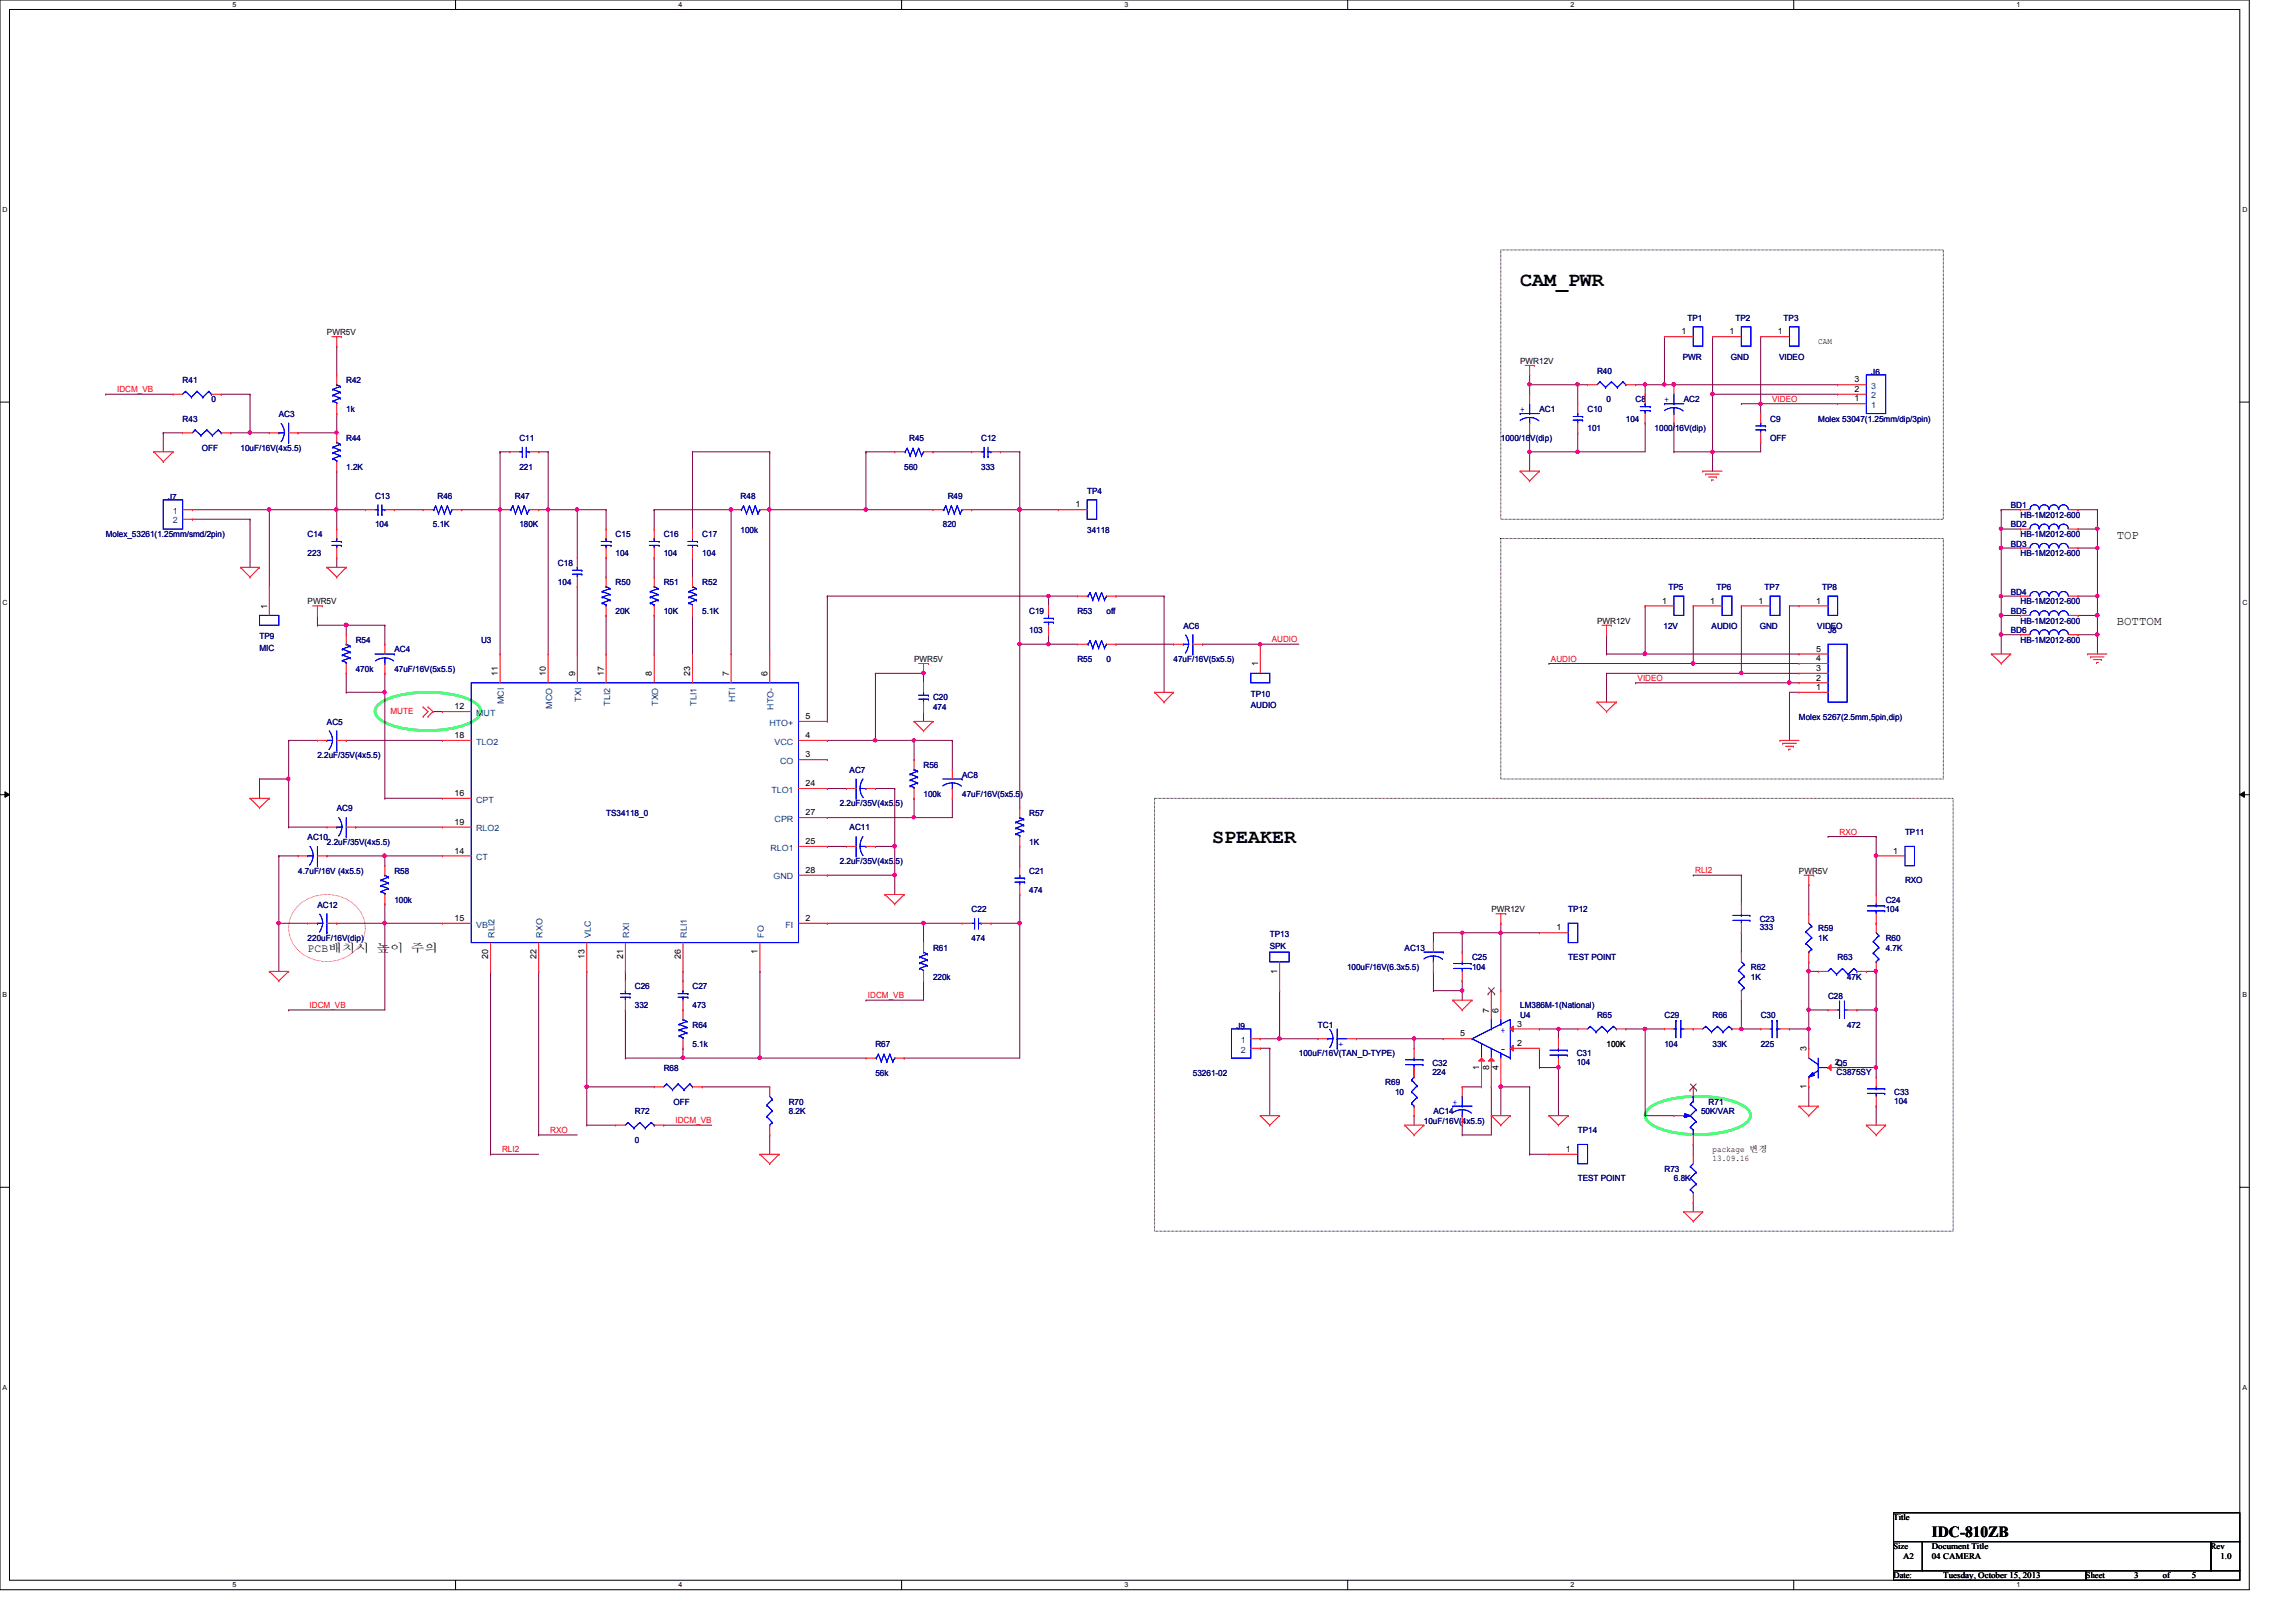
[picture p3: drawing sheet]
<svg xmlns="http://www.w3.org/2000/svg" width="297mm" height="210mm" viewBox="0 0 297 210" stroke-linecap="round" stroke-linejoin="round" font-family="sans-serif">
<defs><g id="words">
<g font-size="2.6">
<text x="196.6" y="37">CAM_PWR</text>
<text x="156.8" y="109.1">SPEAKER</text>
</g>
<text font-size="2" x="249.9" y="198.8">IDC-810ZB</text>
<g font-size="1.6">
<text x="273.8" y="69.7">TOP</text>
<text x="273.8" y="80.9">BOTTOM</text>
</g>
<text font-size="1.5" x="39.8" y="123.2">PCB배현배 높이 주주</text>
<g font-size="1.1" fill="#000080">
<text x="218.3" y="41.5">TP1</text>
<text x="224.5" y="41.5">TP2</text>
<text x="230.7" y="41.5">TP3</text>
<text x="217.7" y="46.6">PWR</text>
<text x="223.9" y="46.6">GND</text>
<text x="230.1" y="46.6">VIDEO</text>
<text x="23.6" y="49.6">R41</text>
<text x="27.3" y="52.1">0</text>
<text x="36.1" y="53.9">AC3</text>
<text x="44.8" y="49.6">R42</text>
<text x="44.8" y="53.3">1k</text>
<text x="199.1" y="53.3">AC1</text>
<text x="205.4" y="53.3">C10</text>
<text x="206.6" y="48.3">R40</text>
<text x="207.8" y="52.1">0</text>
<text x="211.6" y="52.1">C8</text>
<text x="217.8" y="52.1">AC2</text>
<text x="242.1" y="48.5">J6</text>
<text x="23.6" y="54.6">R43</text>
<text x="26.1" y="58.3">OFF</text>
<text x="31.1" y="58.3">10uF/16V(4x5.5)</text>
<text x="44.8" y="57.1">R44</text>
<text x="67.2" y="57.1">C11</text>
<text x="117.6" y="57.1">R45</text>
<text x="126.9" y="57.1">C12</text>
<text x="194.1" y="57.1">1000/16V(dip)</text>
<text x="205.4" y="55.8">101</text>
<text x="210.3" y="54.6">104</text>
<text x="214" y="55.8">1000/16V(dip)</text>
<text x="229" y="54.6">C9</text>
<text x="229" y="57.1">OFF</text>
<text x="235.2" y="54.6">Molex 53047(1.25mm/dip/3pin)</text>
<text x="21.8" y="64.6">J7</text>
<text x="44.8" y="60.8">1.2K</text>
<text x="48.5" y="64.5">C13</text>
<text x="56.6" y="64.5">R46</text>
<text x="66.6" y="64.5">R47</text>
<text x="67.2" y="60.8">221</text>
<text x="95.8" y="64.5">R48</text>
<text x="117" y="60.8">560</text>
<text x="122.6" y="64.5">R49</text>
<text x="126.9" y="60.8">333</text>
<text x="140.6" y="63.9">TP4</text>
<text x="260.1" y="65.7">BD1</text>
<text x="13.7" y="69.5">Molex_53261(1.25mm/smd/2pin)</text>
<text x="39.8" y="69.5">C14</text>
<text x="39.8" y="72">223</text>
<text x="48.5" y="68.2">104</text>
<text x="56" y="68.2">5.1K</text>
<text x="67.2" y="68.2">180K</text>
<text x="79.6" y="69.5">C15</text>
<text x="79.6" y="72">104</text>
<text x="85.9" y="69.5">C16</text>
<text x="85.9" y="72">104</text>
<text x="90.8" y="69.5">C17</text>
<text x="90.8" y="72">104</text>
<text x="95.8" y="69">100k</text>
<text x="122" y="68.2">820</text>
<text x="140.6" y="69">34118</text>
<text x="260.1" y="68.2">BD2</text>
<text x="260.1" y="70.7">BD3</text>
<text x="261.4" y="67">HB-1M2012-600</text>
<text x="261.4" y="69.5">HB-1M2012-600</text>
<text x="261.4" y="72">HB-1M2012-600</text>
<text x="72.2" y="73.2">C18</text>
<text x="72.2" y="75.7">104</text>
<text x="79.6" y="75.7">R50</text>
<text x="85.9" y="75.7">R51</text>
<text x="90.8" y="75.7">R52</text>
<text x="215.8" y="76.3">TP5</text>
<text x="222" y="76.3">TP6</text>
<text x="228.3" y="76.3">TP7</text>
<text x="235.7" y="76.3">TP8</text>
<text x="260.1" y="77">BD4</text>
<text x="33.6" y="82.7">TP9</text>
<text x="46" y="83.2">R54</text>
<text x="62.2" y="83.2">U3</text>
<text x="79.6" y="79.5">20K</text>
<text x="85.9" y="79.5">10K</text>
<text x="90.8" y="79.5">5.1K</text>
<text x="133.1" y="79.5">C19</text>
<text x="133.1" y="82">103</text>
<text x="139.4" y="79.5">R53</text>
<text x="143.1" y="79.5">off</text>
<text x="153.1" y="81.3">AC6</text>
<text x="215.2" y="81.4">12V</text>
<text x="221.4" y="81.4">AUDIO</text>
<text x="227.6" y="81.4">GND</text>
<text x="235.1" y="81.4">VIDEO</text>
<text x="236.5" y="82">J8</text>
<text x="260.1" y="79.5">BD5</text>
<text x="260.1" y="82">BD6</text>
<text x="261.4" y="80.7">HB-1M2012-600</text>
<text x="261.4" y="78.2">HB-1M2012-600</text>
<text x="261.4" y="83.2">HB-1M2012-600</text>
<text x="33.6" y="84.2">MIC</text>
<text x="46" y="86.9">470k</text>
<text x="51" y="84.4">AC4</text>
<text x="51" y="86.9">47uF/16V(5x5.5)</text>
<text x="139.4" y="85.7">R55</text>
<text x="143.1" y="85.7">0</text>
<text x="151.8" y="85.7">47uF/16V(5x5.5)</text>
<text x="42.3" y="93.8">AC5</text>
<text x="120.7" y="90.6">C20</text>
<text x="120.7" y="91.9">474</text>
<text x="161.8" y="90.2">TP10</text>
<text x="161.8" y="91.7">AUDIO</text>
<text x="232.7" y="93.1">Molex 5267(2.5mm,5pin,dip)</text>
<text x="41.1" y="98.1">2.2uF/35V(4x5.5)</text>
<text x="109.9" y="100">AC7</text>
<text x="119.5" y="99.4">R56</text>
<text x="124.5" y="100.6">AC8</text>
<text x="43.6" y="105">AC9</text>
<text x="78.4" y="105.6">TS34118_0</text>
<text x="108.6" y="104.4">2.2uF/35V(4x5.5)</text>
<text x="109.9" y="107.4">AC11</text>
<text x="119.5" y="103.1">100k</text>
<text x="124.5" y="103.1">47uF/16V(5x5.5)</text>
<text x="133.1" y="105.6">R57</text>
<text x="38.6" y="113.1">4.7uF/16V (4x5.5)</text>
<text x="39.8" y="108.7">AC10</text>
<text x="42.3" y="109.3">2.2uF/35V(4x5.5)</text>
<text x="51" y="113.1">R58</text>
<text x="108.6" y="111.8">2.2uF/35V(4x5.5)</text>
<text x="133.1" y="109.3">1K</text>
<text x="133.1" y="113.1">C21</text>
<text x="246.4" y="108.1">TP11</text>
<text x="41.1" y="117.4">AC12</text>
<text x="51" y="116.8">100k</text>
<text x="125.7" y="118">C22</text>
<text x="133.1" y="115.5">474</text>
<text x="202.9" y="118">TP12</text>
<text x="227.6" y="119.3">C23</text>
<text x="243.9" y="116.8">C24</text>
<text x="243.9" y="118">104</text>
<text x="246.4" y="114.3">RXO</text>
<text x="39.8" y="121.8">220uF/16V(dip)</text>
<text x="120.7" y="123">R61</text>
<text x="125.7" y="121.8">474</text>
<text x="164.3" y="121.3">TP13</text>
<text x="164.3" y="122.8">SPK</text>
<text x="174.2" y="125.5">100uF/16V(6.3x5.5)</text>
<text x="181.7" y="123">AC13</text>
<text x="190.4" y="124.2">C25</text>
<text x="190.4" y="125.5">104</text>
<text x="202.9" y="124.2">TEST POINT</text>
<text x="226.5" y="125.5">R62</text>
<text x="227.6" y="120.4">333</text>
<text x="235.2" y="120.5">R59</text>
<text x="235.2" y="121.8">1K</text>
<text x="237.7" y="124.2">R63</text>
<text x="243.9" y="121.8">R60</text>
<text x="243.9" y="123">4.7K</text>
<text x="82.1" y="128">C26</text>
<text x="82.1" y="130.5">332</text>
<text x="89.6" y="128">C27</text>
<text x="89.6" y="130.5">473</text>
<text x="120.7" y="126.7">220k</text>
<text x="196.6" y="131.7">U4</text>
<text x="196.6" y="130.5">LM386M-1(National)</text>
<text x="206.6" y="131.7">R65</text>
<text x="215.3" y="131.7">C29</text>
<text x="221.5" y="131.7">R66</text>
<text x="226.5" y="126.7">1K</text>
<text x="227.8" y="131.7">C30</text>
<text x="236.5" y="129.2">C28</text>
<text x="238.9" y="126.7">47K</text>
<text x="89.6" y="133">R64</text>
<text x="89.6" y="135.5">5.1k</text>
<text x="113.2" y="135.5">R67</text>
<text x="159.9" y="133.1">J9</text>
<text x="168" y="136.7">100uF/16V(TAN_D-TYPE)</text>
<text x="170.5" y="133">TC1</text>
<text x="185.3" y="138">C32</text>
<text x="204" y="136.7">C31</text>
<text x="204" y="137.8">104</text>
<text x="215.3" y="135.5">104</text>
<text x="221.5" y="135.5">33K</text>
<text x="227.8" y="135.5">225</text>
<text x="238.9" y="133">472</text>
<text x="85.9" y="138.6">R68</text>
<text x="87.1" y="142.9">OFF</text>
<text x="102" y="142.9">R70</text>
<text x="113.2" y="139.2">56k</text>
<text x="154.3" y="139.2">53261-02</text>
<text x="179.2" y="140.4">R69</text>
<text x="180.5" y="141.7">10</text>
<text x="185.3" y="139.1">224</text>
<text x="221" y="142.9">R71</text>
<text x="237.6" y="139.1">C3875SY</text>
<text x="245" y="141.7">C33</text>
<text x="245" y="142.8">104</text>
<text x="82.1" y="144.2">R72</text>
<text x="82.1" y="147.9">0</text>
<text x="102" y="144.2">8.2K</text>
<text x="184.2" y="145.4">10uF/16V(4x5.5)</text>
<text x="185.4" y="144.2">AC14</text>
<text x="204.1" y="146.6">TP14</text>
<text x="220" y="144.2">50K/VAR</text>
<text x="204.1" y="152.9">TEST POINT</text>
<text x="215.3" y="151.6">R73</text>
<text x="216.5" y="152.9">6.8K</text>
</g>
<g font-size="1.1">
<text x="42.3" y="43.3">PWR5V</text>
<text x="196.6" y="47.1">PWR12V</text>
<text x="217.5" y="43.3">1</text>
<text x="223.7" y="43.3">1</text>
<text x="230" y="43.3">1</text>
<text x="235.2" y="44.5">CAM</text>
<text x="239.9" y="51.9">1</text>
<text x="239.9" y="50.7">2</text>
<text x="239.9" y="49.5">3</text>
<text x="139.1" y="65.7">1</text>
<text x="34.5" y="78.7" transform="rotate(-90 34.5 78.7)">1</text>
<text x="39.8" y="78.2">PWR5V</text>
<text x="206.6" y="80.7">PWR12V</text>
<text x="215" y="78.1">1</text>
<text x="221.2" y="78.1">1</text>
<text x="227.5" y="78.1">1</text>
<text x="234.9" y="78.1">1</text>
<text x="64.4" y="87.5" transform="rotate(-90 64.4 87.5)">11</text>
<text x="70.6" y="87.5" transform="rotate(-90 70.6 87.5)">10</text>
<text x="74.4" y="87.5" transform="rotate(-90 74.4 87.5)">9</text>
<text x="78.1" y="87.5" transform="rotate(-90 78.1 87.5)">17</text>
<text x="84.3" y="87.5" transform="rotate(-90 84.3 87.5)">8</text>
<text x="89.3" y="87.5" transform="rotate(-90 89.3 87.5)">23</text>
<text x="94.3" y="87.5" transform="rotate(-90 94.3 87.5)">7</text>
<text x="99.3" y="87.5" transform="rotate(-90 99.3 87.5)">6</text>
<text x="118.2" y="85.7">PWR5V</text>
<text x="162.7" y="86.2" transform="rotate(-90 162.7 86.2)">1</text>
<text x="234.9" y="85.6">4</text>
<text x="234.9" y="86.8">3</text>
<text x="234.9" y="88.1">2</text>
<text x="234.9" y="89.3">1</text>
<text x="234.9" y="84.3">5</text>
<text x="58.8" y="91.8">12</text>
<text x="58.8" y="95.5">18</text>
<text x="104.2" y="93">5</text>
<text x="104.2" y="95.5">4</text>
<text x="104.2" y="98">3</text>
<text x="104.2" y="101.7">24</text>
<text x="58.8" y="103">16</text>
<text x="58.8" y="106.7">19</text>
<text x="104.2" y="105.5">27</text>
<text x="58.8" y="110.4">14</text>
<text x="104.2" y="109.2">25</text>
<text x="104.2" y="112.9">28</text>
<text x="232.7" y="113.1">PWR5V</text>
<text x="244.9" y="110.4">1</text>
<text x="58.8" y="119.2">15</text>
<text x="104.2" y="119.2">2</text>
<text x="192.9" y="118">PWR12V</text>
<text x="63.2" y="124.1" transform="rotate(-90 63.2 124.1)">20</text>
<text x="69.4" y="124.1" transform="rotate(-90 69.4 124.1)">22</text>
<text x="75.6" y="124.1" transform="rotate(-90 75.6 124.1)">13</text>
<text x="80.6" y="124.1" transform="rotate(-90 80.6 124.1)">21</text>
<text x="88.1" y="124.1" transform="rotate(-90 88.1 124.1)">26</text>
<text x="98" y="123.5" transform="rotate(-90 98 123.5)">1</text>
<text x="165.2" y="126" transform="rotate(-90 165.2 126)">1</text>
<text x="201.3" y="120.4">1</text>
<text x="192.6" y="131" transform="rotate(-90 192.6 131)">7</text>
<text x="193.8" y="131" transform="rotate(-90 193.8 131)">6</text>
<text x="188.9" y="134.1">5</text>
<text x="196.3" y="132.8">3</text>
<text x="196.3" y="135.3">2</text>
<text x="207.8" y="135.5">100K</text>
<text x="233.7" y="136" transform="rotate(-90 233.7 136)">3</text>
<text x="237.4" y="137.8">2Q5</text>
<text x="191.3" y="138.4" transform="rotate(-90 191.3 138.4)">1</text>
<text x="192.6" y="138.4" transform="rotate(-90 192.6 138.4)">8</text>
<text x="193.8" y="138.4" transform="rotate(-90 193.8 138.4)">4</text>
<text x="233.7" y="140.9" transform="rotate(-90 233.7 140.9)">1</text>
<text x="202.6" y="149.1">1</text>
<text x="221.5" y="149">package 변변</text>
<text x="221.5" y="150.2">13.09.16</text>
<text x="244.9" y="196.7">Title</text>
<text x="244.9" y="200.4">Size</text>
<text x="246.2" y="201.7">A2</text>
<text x="249.9" y="200.4">Document Title</text>
<text x="249.9" y="201.7">04 CAMERA</text>
<text x="286" y="200.4">Rev</text>
<text x="287.2" y="201.7">1.0</text>
<text x="244.9" y="204.2">Date:</text>
<text x="251.4" y="204.2">Tuesday, October 15, 2013</text>
<text x="269.8" y="204.2">Sheet</text>
<text x="276.1" y="204.2">3</text>
<text x="279.8" y="204.2">of</text>
<text x="283.5" y="204.2">5</text>
</g>
<g font-size="1.1" fill="#f00">
<text x="15.2" y="50.8">IDCM_VB</text>
<text x="229.2" y="52">VIDEO</text>
<text x="164.5" y="83.1">AUDIO</text>
<text x="200.6" y="85.6">AUDIO</text>
<text x="211.8" y="88.1">VIDEO</text>
<text x="50.5" y="92.4">MUTE</text>
<text x="238" y="108">RXO</text>
<text x="219.3" y="113">RLI2</text>
<text x="40" y="130.4">IDCM_VB</text>
<text x="112.3" y="129.2">IDCM_VB</text>
<text x="64.9" y="149.1">RLI2</text>
<text x="71.2" y="146.6">RXO</text>
<text x="87.4" y="145.3">IDCM_VB</text>
</g>
<g font-size="1.1" fill="#00f">
<text x="196.6" y="53.3">+</text>
<text x="215.3" y="52.1">+</text>
<text x="173.1" y="134.8" transform="rotate(90 173.1 134.8)">+</text>
<text x="194.1" y="133.6">+</text>
<text x="194.1" y="136.1">-</text>
<text x="187.9" y="142.9">+</text>
</g>
<g font-size="1.1" fill="#004080">
<text x="242.1" y="52.8">1</text>
<text x="242.1" y="51.6">2</text>
<text x="242.1" y="50.3">3</text>
<text x="22.4" y="67.7">2</text>
<text x="22.4" y="66.5">1</text>
<text x="61.6" y="92.6">MUT</text>
<text x="65.2" y="91.1" transform="rotate(-90 65.2 91.1)">MCI</text>
<text x="71.4" y="91.7" transform="rotate(-90 71.4 91.7)">MCO</text>
<text x="75.2" y="90.8" transform="rotate(-90 75.2 90.8)">TXI</text>
<text x="78.9" y="91.3" transform="rotate(-90 78.9 91.3)">TLI2</text>
<text x="85.1" y="91.4" transform="rotate(-90 85.1 91.4)">TXO</text>
<text x="90.1" y="91.3" transform="rotate(-90 90.1 91.3)">TLI1</text>
<text x="95.1" y="90.9" transform="rotate(-90 95.1 90.9)">HTI</text>
<text x="99.5" y="93.9">HTO+</text>
<text x="100.1" y="91.8" transform="rotate(-90 100.1 91.8)">HTO-</text>
<text x="61.6" y="96.4">TLO2</text>
<text x="100.2" y="96.4">VCC</text>
<text x="100.9" y="98.8">CO</text>
<text x="61.6" y="103.8">CPT</text>
<text x="61.6" y="107.6">RLO2</text>
<text x="99.8" y="102.6">TLO1</text>
<text x="100.2" y="106.3">CPR</text>
<text x="61.6" y="111.3">CT</text>
<text x="99.7" y="110.1">RLO1</text>
<text x="100.1" y="113.8">GND</text>
<text x="61.6" y="120">VB</text>
<text x="64" y="121.3" transform="rotate(-90 64 121.3)">RLI2</text>
<text x="70.2" y="121.3" transform="rotate(-90 70.2 121.3)">RXO</text>
<text x="76.4" y="121.3" transform="rotate(-90 76.4 121.3)">VLC</text>
<text x="81.4" y="121.3" transform="rotate(-90 81.4 121.3)">RXI</text>
<text x="88.9" y="121.3" transform="rotate(-90 88.9 121.3)">RLI1</text>
<text x="98.8" y="121.3" transform="rotate(-90 98.8 121.3)">FO</text>
<text x="101.6" y="120">FI</text>
<text x="160.5" y="136.2">2</text>
<text x="160.5" y="135">1</text>
</g>
<g font-size=".9">
<text x="30.1" y=".9">5</text>
<text x="87.8" y=".9">4</text>
<text x="145.5" y=".9">3</text>
<text x="203.2" y=".9">2</text>
<text x="260.9" y=".9">1</text>
<text x=".3" y="27.4">D</text>
<text x="290.1" y="27.4">D</text>
<text x=".3" y="78.2">C</text>
<text x="290.1" y="78.2">C</text>
<text x=".3" y="129">B</text>
<text x="290.1" y="129">B</text>
<text x=".3" y="179.8">A</text>
<text x="290.1" y="179.8">A</text>
<text x="30.1" y="205.4">5</text>
<text x="87.8" y="205.4">4</text>
<text x="145.5" y="205.4">3</text>
<text x="203.2" y="205.4">2</text>
<text x="260.9" y="205.4">1</text>
</g>
</g></defs>
<path d="M0 0h291v205.7h-291zM1.2 1.2h288.5v203.3h-288.5z" fill="none" stroke="#000" stroke-width=".13"/>
<g fill="#fff">
<path d="M30.1 .1h.5v1h-.5z"/>
<path d="M30.1 204.6h.5v1h-.5z"/>
</g>
<path d="M58.9 0v1.2M58.9 204.5v1.2" fill="none" stroke="#000" stroke-width=".13"/>
<g fill="#fff">
<path d="M87.8 .1h.5v1h-.5z"/>
<path d="M87.8 204.6h.5v1h-.5z"/>
</g>
<path d="M116.6 0v1.2M116.6 204.5v1.2" fill="none" stroke="#000" stroke-width=".13"/>
<g fill="#fff">
<path d="M145.5 .1h.5v1h-.5z"/>
<path d="M145.5 204.6h.5v1h-.5z"/>
</g>
<path d="M174.3 0v1.2M174.3 204.5v1.2" fill="none" stroke="#000" stroke-width=".13"/>
<g fill="#fff">
<path d="M203.2 .1h.5v1h-.5z"/>
<path d="M203.2 204.6h.5v1h-.5z"/>
</g>
<path d="M232 0v1.2M232 204.5v1.2" fill="none" stroke="#000" stroke-width=".13"/>
<g fill="#fff">
<path d="M260.9 .1h.5v1h-.5z"/>
<path d="M260.9 204.6h.5v1h-.5z"/>
<path d="M.3 26.6h.7v1h-.7z"/>
<path d="M290.1 26.6h.6v1h-.6z"/>
<path d="M.3 77.4h.7v1h-.7z"/>
<path d="M290.1 77.4h.6v1h-.6z"/>
</g>
<path d="M0 52h1.2M289.7 52h1.3" fill="none" stroke="#000" stroke-width=".13"/>
<g fill="#fff">
<path d="M.3 128.2h.6v1h-.6z"/>
<path d="M290.1 128.2h.6v1h-.6z"/>
</g>
<path d="M0 102.8h1.2M.6 102.4l.6 .4-.6 .4zM289.7 102.8l.6-.4v.8zM289.7 102.8h1.3" fill="none" stroke="#000" stroke-width=".13"/>
<path d="M.6 102.4l.6 .4-.6 .4zM289.7 102.8l.6-.4v.8z" fill="#000"/>
<g fill="#fff">
<path d="M.3 179h.6v1h-.6z"/>
<path d="M290.1 179h.5v1h-.5z"/>
</g>
<path d="M194.1 32.3h57.3v34.9h-57.3zM194.1 69.7h57.3v31.1h-57.3zM149.4 103.3h103.2v56h-103.2zM0 153.6h1.2M289.7 153.6h1.3" fill="none" stroke="#000" stroke-width=".13"/>
<path d="M38.5 117.3a5.3 5.3 0 0 1 8.4 1.2 4.2 4.2 0 0 1-2.9 5.6 5 5 0 0 1-6.6-3.3 3.9 3.9 0 0 1 1.1-3.5z" fill="none" stroke="#ff0080" stroke-width=".13"/>
<path d="M48.9 91.2a9 9 0 0 1 5.2-1.6 14 14 0 0 1 7.1 1.2 1.25 1.25 0 0 1 .6 2.1 9.1 9.1 0 0 1-5.2 1.6 13.6 13.6 0 0 1-7.2-1.2 1.26 1.26 0 0 1-.5-2.1zM213.2 143.5a9 9 0 0 1 5.2-1.6 13.9 13.9 0 0 1 7.1 1.2 1.25 1.25 0 0 1 .5 2.1 9 9 0 0 1-5.2 1.6 13.6 13.6 0 0 1-7.1-1.2 1.26 1.26 0 0 1-.5-2.1z" fill="none" stroke="#00ff40" stroke-width=".34"/>
<path d="M84.6 66h.1M84.6 66h10M85.9 145.6h.1M85.9 145.6h6.2M219 148.1h.1M219 148.1v1.3" fill="none" stroke="#800040" stroke-width=".13"/>
<path d="M94.4 65.8h.3l.1 .1-.1 .2-.2 .1-.1-.1z" fill-rule="evenodd" fill="#f0f"/>
<path d="M94.4 65.8h.3l.1 .1-.1 .2-.2 .1-.1-.1z" fill="none" stroke="#f0f" stroke-width=".13"/>
<path d="M89.6 58.5h.1M89.6 58.5h10M89.6 58.5v10M99.6 58.5h.1M99.6 58.5v26.1M99.6 66h.1M112 66h.1M112 66h8.7M135.6 77.1h.1M135.6 77.1h3.8M189.1 145.6h.1M189.1 145.6v1.3" fill="none" stroke="#800040" stroke-width=".13"/>
<path d="M111.8 65.8h.3l.1 .1-.1 .2-.1 .1-.2-.1z" fill-rule="evenodd" fill="#f0f"/>
<path d="M111.8 65.8h.3l.1 .1-.1 .2-.1 .1-.2-.1z" fill="none" stroke="#f0f" stroke-width=".13"/>
<path d="M112 58.5h.1M112 58.5h3.7M112 58.5v7.5M120.7 58.5h.1M120.7 58.5h5M131.9 83.4h.1M131.9 83.4v21.1" fill="none" stroke="#800040" stroke-width=".13"/>
<path d="M131.7 83.2h.3l.1 .2-.1 .1-.1 .1-.2-.1z" fill-rule="evenodd" fill="#f0f"/>
<path d="M131.7 83.2h.3l.1 .2-.1 .1-.1 .1-.2-.1z" fill="none" stroke="#f0f" stroke-width=".13"/>
<path d="M129.4 58.5h.1M129.4 58.5h2.5M135.6 82.1h.1M135.6 82.1v1.3" fill="none" stroke="#800040" stroke-width=".13"/>
<path d="M135.4 83.2h.4v.2v.1l-.2 .1-.2-.1z" fill-rule="evenodd" fill="#f0f"/>
<path d="M135.4 83.2h.4v.2v.1l-.2 .1-.2-.1z" fill="none" stroke="#f0f" stroke-width=".13"/>
<path d="M107 77.1h.1M107 77.1v16.2M107 77.1h28.6" fill="none" stroke="#800040" stroke-width=".13"/>
<path d="M135.4 77h.4v.1v.2h-.2h-.2z" fill-rule="evenodd" fill="#f0f"/>
<path d="M135.4 77h.4v.1v.2h-.2h-.2z" fill="none" stroke="#f0f" stroke-width=".13"/>
<path d="M131.9 66h.1M131.9 66v17.4M135.6 77.1h.1M135.6 77.1v1.3M144.4 77.1h.1M144.4 77.1h6.2M131.9 83.4h.1M131.9 83.4h3.7" fill="none" stroke="#800040" stroke-width=".13"/>
<path d="M131.7 65.8h.3l.1 .1-.1 .2-.1 .1-.2-.1z" fill-rule="evenodd" fill="#f0f"/>
<path d="M131.7 65.8h.3l.1 .1-.1 .2-.1 .1-.2-.1z" fill="none" stroke="#f0f" stroke-width=".13"/>
<path d="M150.6 77.1h.1M150.6 77.1v12.5M135.6 83.4h.1M135.6 83.4h3.8M163 83.4h.1M163 83.4h5" fill="none" stroke="#800040" stroke-width=".13"/>
<path d="M162.8 83.2h.4v.2v.1l-.2 .1-.2-.1z" fill-rule="evenodd" fill="#f0f"/>
<path d="M162.8 83.2h.4v.2v.1l-.2 .1-.2-.1z" fill="none" stroke="#f0f" stroke-width=".13"/>
<path d="M227.8 52.2h.1M227.8 52.2h9.9M107 95.8h.1M107 95.8h6.2M118.2 95.8h.1M118.2 95.8v2.5" fill="none" stroke="#800040" stroke-width=".13"/>
<path d="M118 95.6h.3l.1 .2-.1 .1-.1 .1-.2-.1z" fill-rule="evenodd" fill="#f0f"/>
<path d="M118 95.6h.3l.1 .2-.1 .1-.1 .1-.2-.1z" fill="none" stroke="#f0f" stroke-width=".13"/>
<path d="M118.2 105.8h.1M118.2 105.8h5" fill="none" stroke="#800040" stroke-width=".13"/>
<path d="M118 105.6h.3l.1 .1-.1 .2-.1 .1-.2-.1z" fill-rule="evenodd" fill="#f0f"/>
<path d="M118 105.6h.3l.1 .1-.1 .2-.1 .1-.2-.1z" fill="none" stroke="#f0f" stroke-width=".13"/>
<g fill="none" stroke="#800040" stroke-width=".13">
<path d="M118.2 95.8h.1M118.2 95.8h5M123.2 95.8h.1M123.2 95.8v3.8M107 102h.1M107 109.5h.1M107 113.2h.1M107 102h2.5M107 109.5h2.5M113.2 102h.1M113.2 109.5h.1M113.2 102h2.5"/>
<path d="M113.2 109.5h2.5M115.7 102h.1M115.7 109.5h.1M115.7 102v11.2h-8.7M118.2 103.3h.1M118.2 103.3v2.5M123.2 103.3h.1M123.2 103.3v2.5"/>
</g>
<path d="M115.5 113h.4l.1 .2-.1 .2-.2 .1-.2-.1z" fill-rule="evenodd" fill="#f0f"/>
<path d="M115.5 113h.4l.1 .2-.1 .2-.2 .1-.2-.1z" fill="none" stroke="#f0f" stroke-width=".13"/>
<path d="M115.5 109.3h.4l.1 .2-.1 .1-.2 .1-.2-.1z" fill-rule="evenodd" fill="#f0f"/>
<path d="M115.5 109.3h.4l.1 .2-.1 .1-.2 .1-.2-.1z" fill="none" stroke="#f0f" stroke-width=".13"/>
<path d="M119.5 87.1h.1M119.5 87.1v1.2M115.7 113.2h.1M115.7 113.2v2.5M119.5 119.5h.1M119.5 119.5h5M128.2 119.5h.1M131.9 115.7h.1M131.9 109.5h.1M131.9 115.7v3.8h-3.7M131.9 109.5v2.5" fill="none" stroke="#800040" stroke-width=".13"/>
<path d="M119.3 86.9h.3l.1 .2-.1 .1-.2 .1-.1-.1z" fill-rule="evenodd" fill="#f0f"/>
<path d="M119.3 86.9h.3l.1 .2-.1 .1-.2 .1-.1-.1z" fill="none" stroke="#f0f" stroke-width=".13"/>
<path d="M99.6 66h.1M99.6 66h12.4M125.7 66h.1M125.7 66h6.2M113.2 87.1h.1M113.2 87.1h6.3" fill="none" stroke="#800040" stroke-width=".13"/>
<path d="M99.4 65.8h.3v.1v.2l-.2 .1-.1-.1z" fill-rule="evenodd" fill="#f0f"/>
<path d="M99.4 65.8h.3v.1v.2l-.2 .1-.1-.1z" fill="none" stroke="#f0f" stroke-width=".13"/>
<path d="M131.9 58.5h.1M131.9 58.5v7.5M119.5 119.5h.1M119.5 119.5v2.5" fill="none" stroke="#800040" stroke-width=".13"/>
<path d="M119.3 119.3h.3l.1 .1-.1 .2-.2 .1-.1-.1z" fill-rule="evenodd" fill="#f0f"/>
<path d="M119.3 119.3h.3l.1 .1-.1 .2-.2 .1-.1-.1z" fill="none" stroke="#f0f" stroke-width=".13"/>
<path d="M119.5 92.1h.1M119.5 92.1v1.2M80.9 125.7h.1M80.9 130.7h.1M80.9 125.7v1.2M80.9 130.7v6.2M98.3 136.9h.1M98.3 136.9h13.7" fill="none" stroke="#800040" stroke-width=".13"/>
<path d="M98.1 136.7h.3l.1 .2-.1 .1-.1 .1-.2-.1z" fill-rule="evenodd" fill="#f0f"/>
<path d="M98.1 136.7h.3l.1 .2-.1 .1-.1 .1-.2-.1z" fill="none" stroke="#f0f" stroke-width=".13"/>
<path d="M131.9 119.5h.1M131.9 119.5v17.4h-14.9M98.3 125.7h.1M98.3 125.7v11.2M117 136.9h.1" fill="none" stroke="#800040" stroke-width=".13"/>
<path d="M131.7 119.3h.3l.1 .1-.1 .2-.1 .1-.2-.1z" fill-rule="evenodd" fill="#f0f"/>
<path d="M131.7 119.3h.3l.1 .1-.1 .2-.1 .1-.2-.1z" fill="none" stroke="#f0f" stroke-width=".13"/>
<path d="M21.1 56h.1M21.1 56h2.5M64.7 66h.1M64.7 66v18.6M113.2 87.1h.1M113.2 87.1v8.7M119.5 126.9h.1M119.5 126.9v2.5" fill="none" stroke="#800040" stroke-width=".13"/>
<path d="M64.5 65.8h.3l.1 .1-.1 .2-.1 .1-.2-.1z" fill-rule="evenodd" fill="#f0f"/>
<path d="M64.5 65.8h.3l.1 .1-.1 .2-.1 .1-.2-.1z" fill="none" stroke="#f0f" stroke-width=".13"/>
<path d="M70.9 66h.1M70.9 66v18.6M155.6 83.4h.1M155.6 83.4h7.4" fill="none" stroke="#800040" stroke-width=".13"/>
<path d="M70.8 65.8h.2l.1 .1-.1 .2-.1 .1-.1-.1z" fill-rule="evenodd" fill="#f0f"/>
<path d="M70.8 65.8h.2l.1 .1-.1 .2-.1 .1-.1-.1z" fill="none" stroke="#f0f" stroke-width=".13"/>
<path d="M32.3 56h.1M32.3 56h2.5" fill="none" stroke="#800040" stroke-width=".13"/>
<path d="M32.1 55.8h.4l.1 .2-.1 .1-.2 .1-.2-.1z" fill-rule="evenodd" fill="#f0f"/>
<path d="M32.1 55.8h.4l.1 .2-.1 .1-.2 .1-.2-.1z" fill="none" stroke="#f0f" stroke-width=".13"/>
<g fill="none" stroke="#800040" stroke-width=".13">
<path d="M64.7 58.5h.1M64.7 58.5v7.5M64.7 58.5h1.3M69.7 58.5h.1M69.7 58.5h1.2M70.9 58.5h.1M70.9 58.5v7.5h-1.2M227.8 43.6h.1M227.8 43.6v8.6M41.1 79.6h.1M41.1 79.6v1.3M69.7 66h.1"/>
<path d="M37.3 95.8h.1M37.3 95.8h3.8M44.8 95.8h.1M44.8 95.8h12.4M46 107h.1M46 107h11.2M63.5 125.7h.1M63.5 125.7v23.7M80.9 136.9h.1M88.3 125.7h.1M88.3 135.6h.1M88.3 125.7v1.2"/>
<path d="M88.3 135.6v1.3h-7.4M112 129.4h.1M112 129.4h7.5"/>
</g>
<path d="M227.6 52.1h.3l.1 .1-.1 .2-.2 .1-.1-.1z" fill-rule="evenodd" fill="#f0f"/>
<path d="M227.6 52.1h.3l.1 .1-.1 .2-.2 .1-.1-.1z" fill="none" stroke="#f0f" stroke-width=".13"/>
<path d="M44.8 80.9h.1M44.8 80.9h5M44.8 80.9v1.2" fill="none" stroke="#800040" stroke-width=".13"/>
<path d="M44.6 80.7h.3l.1 .2-.1 .1-.2 .1-.1-.1z" fill-rule="evenodd" fill="#f0f"/>
<path d="M44.6 80.7h.3l.1 .2-.1 .1-.2 .1-.1-.1z" fill="none" stroke="#f0f" stroke-width=".13"/>
<path d="M44.8 87.1h.1M44.8 87.1v2.5M49.8 80.9h.1M49.8 89.6h.1M49.8 80.9v2.5M49.8 89.6v13.7" fill="none" stroke="#800040" stroke-width=".13"/>
<path d="M49.6 89.4h.3l.1 .2-.1 .1-.2 .1-.1-.1z" fill-rule="evenodd" fill="#f0f"/>
<path d="M49.6 89.4h.3l.1 .2-.1 .1-.2 .1-.1-.1z" fill="none" stroke="#f0f" stroke-width=".13"/>
<g fill="none" stroke="#800040" stroke-width=".13">
<path d="M70.9 66h.1M70.9 66h7.5M74.7 66h.1M74.7 75.9h.1M74.7 66v6.2M74.7 75.9v8.7M78.4 79.6h.1M78.4 72.2h.1M78.4 66h.1M78.4 66v2.5M78.4 72.2v2.5M78.4 79.6v5"/>
<path d="M44.8 89.6h.1M44.8 89.6h5M49.8 103.3h.1M49.8 103.3h7.4"/>
</g>
<path d="M74.5 65.8h.3v.1v.2l-.2 .1-.1-.1z" fill-rule="evenodd" fill="#f0f"/>
<path d="M74.5 65.8h.3v.1v.2l-.2 .1-.1-.1z" fill="none" stroke="#f0f" stroke-width=".13"/>
<path d="M43.6 66h.1M43.6 66h3.7M51 66h.1M51 66h3.7M59.7 66h.1M59.7 66h5" fill="none" stroke="#800040" stroke-width=".13"/>
<path d="M43.4 65.8h.3v.1v.2l-.2 .1-.1-.1z" fill-rule="evenodd" fill="#f0f"/>
<path d="M43.4 65.8h.3v.1v.2l-.2 .1-.1-.1z" fill="none" stroke="#f0f" stroke-width=".13"/>
<path d="M43.6 53.5h.1M43.6 53.5v2.5M43.6 66h.1M43.6 61h.1M43.6 61v7.5" fill="none" stroke="#800040" stroke-width=".13"/>
<path d="M43.4 55.8h.3v.2v.1l-.2 .1-.1-.1z" fill-rule="evenodd" fill="#f0f"/>
<path d="M43.4 55.8h.3v.2v.1l-.2 .1-.1-.1z" fill="none" stroke="#f0f" stroke-width=".13"/>
<path d="M49.8 110.7h.1M49.8 110.7v1.3M49.8 110.7h7.4" fill="none" stroke="#800040" stroke-width=".13"/>
<path d="M49.6 110.5h.3l.1 .2-.1 .2-.2 .1-.1-.1z" fill-rule="evenodd" fill="#f0f"/>
<path d="M49.6 110.5h.3l.1 .2-.1 .2-.2 .1-.1-.1z" fill="none" stroke="#f0f" stroke-width=".13"/>
<path d="M13.7 51h.1M13.7 51h8.7M38.6 56h.1M38.6 56h5M49.8 119.5h.1M49.8 119.5h7.4" fill="none" stroke="#800040" stroke-width=".13"/>
<path d="M49.6 119.3h.3l.1 .1-.1 .2-.2 .1-.1-.1z" fill-rule="evenodd" fill="#f0f"/>
<path d="M49.6 119.3h.3l.1 .1-.1 .2-.2 .1-.1-.1z" fill="none" stroke="#f0f" stroke-width=".13"/>
<path d="M21.1 56h.1M21.1 56v2.5M34.8 66h.1M34.8 66h8.8M49.8 117h.1M49.8 117v2.5M90.8 140.6h.1M90.8 140.6h8.8" fill="none" stroke="#800040" stroke-width=".13"/>
<path d="M34.6 65.8h.4l.1 .1-.1 .2-.2 .1-.2-.1z" fill-rule="evenodd" fill="#f0f"/>
<path d="M34.6 65.8h.4l.1 .1-.1 .2-.2 .1-.2-.1z" fill="none" stroke="#f0f" stroke-width=".13"/>
<path d="M28.6 51h.1M28.6 51h3.7M24.9 67.2h.1M24.9 67.2h7.4M32.3 67.2h.1M32.3 67.2v6.2M36.1 110.7h.1M36.1 110.7v8.8M43.6 119.5h.1M43.6 119.5h6.2" fill="none" stroke="#800040" stroke-width=".13"/>
<path d="M35.9 119.3h.3l.1 .1-.1 .2-.2 .1-.1-.1z" fill-rule="evenodd" fill="#f0f"/>
<path d="M35.9 119.3h.3l.1 .1-.1 .2-.2 .1-.1-.1z" fill="none" stroke="#f0f" stroke-width=".13"/>
<path d="M32.3 51h.1M32.3 51v5M43.6 72.2h.1M43.6 72.2v1.2M49.8 87.1h.1M49.8 87.1v2.5M107 119.5h.1M107 105.8h.1M107 119.5h12.5M107 105.8h11.2M88.3 136.9h.1M88.3 136.9h10" fill="none" stroke="#800040" stroke-width=".13"/>
<path d="M88.2 136.7h.3l.1 .2-.1 .1-.2 .1-.1-.1z" fill-rule="evenodd" fill="#f0f"/>
<path d="M88.2 136.7h.3l.1 .2-.1 .1-.2 .1-.1-.1z" fill="none" stroke="#f0f" stroke-width=".13"/>
<path d="M221.5 43.6h.1M221.5 43.6v7.4" fill="none" stroke="#800040" stroke-width=".13"/>
<path d="M221.3 50.8h.4v.2v.1l-.2 .1-.2-.1z" fill-rule="evenodd" fill="#f0f"/>
<path d="M221.3 50.8h.4v.2v.1l-.2 .1-.2-.1z" fill="none" stroke="#f0f" stroke-width=".13"/>
<path d="M29.8 56h.1M29.8 56h2.5M113.2 95.8h.1M113.2 95.8h5" fill="none" stroke="#800040" stroke-width=".13"/>
<path d="M113 95.6h.4l.1 .2-.1 .1-.2 .1-.2-.1z" fill-rule="evenodd" fill="#f0f"/>
<path d="M113 95.6h.4l.1 .2-.1 .1-.2 .1-.2-.1z" fill="none" stroke="#f0f" stroke-width=".13"/>
<path d="M37.3 107h.1M37.3 100.8h.1M37.3 107h5M37.3 100.8v6.2M75.9 140.6h.1M75.9 140.6h8.7" fill="none" stroke="#800040" stroke-width=".13"/>
<path d="M37.1 100.6h.3l.1 .2-.1 .1-.1 .1-.2-.1z" fill-rule="evenodd" fill="#f0f"/>
<path d="M37.1 100.6h.3l.1 .2-.1 .1-.1 .1-.2-.1z" fill="none" stroke="#f0f" stroke-width=".13"/>
<g fill="none" stroke="#800040" stroke-width=".13">
<path d="M84.6 79.6h.1M84.6 72.2h.1M84.6 66h.1M84.6 66v2.5M84.6 72.2v2.5M84.6 79.6v5M89.6 79.6h.1M89.6 72.2h.1M89.6 72.2v2.5M89.6 79.6v5M94.6 66h.1M94.6 66v18.6"/>
<path d="M37.3 95.8h.1M37.3 95.8v5h-3.7M33.6 100.8h.1M33.6 100.8v2.5M36.1 110.7h.1M36.1 119.5h.1M36.1 110.7h2.5M36.1 119.5h3.7M36.1 119.5v6.2M42.3 110.7h.1M42.3 110.7h7.5M49.8 119.5h.1"/>
<path d="M49.8 119.5v11.2h-12.5M242.7 110.7h.1M242.7 110.7v5M37.3 130.7h.1"/>
</g>
<path d="M242.5 110.5h.3l.1 .2-.1 .2-.1 .1-.2-.1z" fill-rule="evenodd" fill="#f0f"/>
<path d="M242.5 110.5h.3l.1 .2-.1 .2-.1 .1-.2-.1z" fill="none" stroke="#f0f" stroke-width=".13"/>
<g fill="none" stroke="#800040" stroke-width=".13">
<path d="M197.9 56h.1M197.9 48.5h.1M197.9 48.5v1.3M197.9 56v2.5M215.3 43.6h.1M215.3 43.6v6.2M216.5 49.8h.1M216.5 49.8h21.2M144.4 83.4h.1M144.4 83.4h7.4M219 113.2h.1M219 113.2h6.3"/>
<path d="M225.3 113.2h.1M225.3 113.2v3.8M236.5 108.2h.1M236.5 108.2h6.2"/>
</g>
<path d="M216.3 49.6h.4v.1v.2l-.2 .1-.2-.1z" fill-rule="evenodd" fill="#f0f"/>
<path d="M216.3 49.6h.4v.1v.2l-.2 .1-.2-.1z" fill="none" stroke="#f0f" stroke-width=".13"/>
<path d="M197.9 49.8h.1M197.9 49.8v1.2M41.1 80.9h.1M41.1 80.9h3.7M175.5 134.4h.1M175.5 134.4h7.4" fill="none" stroke="#800040" stroke-width=".13"/>
<path d="M44.6 80.7h.3l.1 .2-.1 .1-.2 .1-.1-.1z" fill-rule="evenodd" fill="#f0f"/>
<path d="M44.6 80.7h.3l.1 .2-.1 .1-.2 .1-.1-.1z" fill="none" stroke="#f0f" stroke-width=".13"/>
<path d="M24.9 66h.1M24.9 66h9.9M34.8 66h.1M34.8 66v9.9M212.8 133.1h.1M212.8 133.1v11.3" fill="none" stroke="#800040" stroke-width=".13"/>
<path d="M212.6 133h.3l.1 .1-.1 .2h-.1h-.2z" fill-rule="evenodd" fill="#f0f"/>
<path d="M212.6 133h.3l.1 .1-.1 .2h-.1h-.2z" fill="none" stroke="#f0f" stroke-width=".13"/>
<path d="M43.6 44.8h.1M43.6 44.8v3.7M211.6 49.8h.1M211.6 49.8h1.2M212.8 49.8h.1M212.8 49.8v1.2M215.3 49.8h.1M215.3 49.8h1.2M210.3 133.1h.1M210.3 133.1h2.5" fill="none" stroke="#800040" stroke-width=".13"/>
<path d="M216.3 49.6h.4v.1v.2l-.2 .1-.2-.1z" fill-rule="evenodd" fill="#f0f"/>
<path d="M216.3 49.6h.4v.1v.2l-.2 .1-.2-.1z" fill="none" stroke="#f0f" stroke-width=".13"/>
<path d="M215.1 49.6h.3l.1 .1-.1 .2-.1 .1-.2-.1z" fill-rule="evenodd" fill="#f0f"/>
<path d="M215.1 49.6h.3l.1 .1-.1 .2-.1 .1-.2-.1z" fill="none" stroke="#f0f" stroke-width=".13"/>
<path d="M225.3 52.2h.1M225.3 52.2h2.5M227.8 52.2h.1M227.8 52.2v1.3M182.9 134.4h.1M182.9 134.4h3.8" fill="none" stroke="#800040" stroke-width=".13"/>
<path d="M182.8 134.2h.3v.2v.1l-.2 .1-.1-.1z" fill-rule="evenodd" fill="#f0f"/>
<path d="M182.8 134.2h.3v.2v.1l-.2 .1-.1-.1z" fill="none" stroke="#f0f" stroke-width=".13"/>
<path d="M194.1 119.5h.1M194.1 119.5v1.2M163 135.6h.1M163 135.6h1.3M164.3 135.6h.1M164.3 135.6v8.8M165.5 134.4h.1M165.5 134.4h5M234 130.7h.1M234 130.7h2.5" fill="none" stroke="#800040" stroke-width=".13"/>
<path d="M233.8 130.5h.3l.1 .1-.1 .2-.2 .1-.1-.1z" fill-rule="evenodd" fill="#f0f"/>
<path d="M233.8 130.5h.3l.1 .1-.1 .2-.2 .1-.1-.1z" fill="none" stroke="#f0f" stroke-width=".13"/>
<path d="M234 133.1h.1M234 133.1v2.5" fill="none" stroke="#800040" stroke-width=".13"/>
<path d="M233.8 133h.3l.1 .1-.1 .2h-.2h-.1z" fill-rule="evenodd" fill="#f0f"/>
<path d="M233.8 133h.3l.1 .1-.1 .2h-.2h-.1z" fill="none" stroke="#f0f" stroke-width=".13"/>
<path d="M237.7 138.1h.1M237.7 138.1h5M242.7 138.1h.1M242.7 138.1v1.3" fill="none" stroke="#800040" stroke-width=".13"/>
<path d="M242.5 137.9h.3l.1 .2-.1 .2h-.1h-.2z" fill-rule="evenodd" fill="#f0f"/>
<path d="M242.5 137.9h.3l.1 .2-.1 .2h-.1h-.2z" fill="none" stroke="#f0f" stroke-width=".13"/>
<path d="M234 125.7h.1M234 125.7h1.2" fill="none" stroke="#800040" stroke-width=".13"/>
<path d="M233.8 125.5h.3l.1 .1-.1 .2-.2 .1-.1-.1z" fill-rule="evenodd" fill="#f0f"/>
<path d="M233.8 125.5h.3l.1 .1-.1 .2-.2 .1-.1-.1z" fill="none" stroke="#f0f" stroke-width=".13"/>
<path d="M242.7 125.7h.1M242.7 125.7v5" fill="none" stroke="#800040" stroke-width=".13"/>
<path d="M242.5 125.5h.3l.1 .1-.1 .2-.1 .1-.2-.1z" fill-rule="evenodd" fill="#f0f"/>
<path d="M242.5 125.5h.3l.1 .1-.1 .2-.1 .1-.2-.1z" fill="none" stroke="#f0f" stroke-width=".13"/>
<g fill="none" stroke="#800040" stroke-width=".13">
<path d="M185.4 120.7h.1M185.4 120.7h3.7M189.1 120.7h.1M189.1 120.7v2.5M201.6 138.1h.1M201.6 138.1v6.3M225.3 133.1h.1M225.3 133.1h2.5M231.5 133.1h.1M234 125.7h.1M234 130.7h.1M234 124.5h.1"/>
<path d="M234 124.5v8.6h-2.5M240.2 130.7h.1M240.2 130.7h2.5M241.4 125.7h.1M241.4 125.7h1.3M234 140.6h.1M234 140.6v2.5"/>
</g>
<path d="M201.4 137.9h.3l.1 .2-.1 .2h-.1h-.2z" fill-rule="evenodd" fill="#f0f"/>
<path d="M201.4 137.9h.3l.1 .2-.1 .2h-.1h-.2z" fill="none" stroke="#f0f" stroke-width=".13"/>
<path d="M194.1 120.7h.1M194.1 120.7h5M199.1 135.6h.1M199.1 138.1h.1M199.1 133.1h.1M199.1 135.6v2.5M199.1 138.1h2.5M199.1 133.1h2.5M189.1 146.9h.1M192.9 140.6h.1M192.9 140.6v6.3h-3.8" fill="none" stroke="#800040" stroke-width=".13"/>
<path d="M193.9 120.5h.4l.1 .2-.1 .1-.2 .1-.2-.1z" fill-rule="evenodd" fill="#f0f"/>
<path d="M193.9 120.5h.4l.1 .2-.1 .1-.2 .1-.2-.1z" fill="none" stroke="#f0f" stroke-width=".13"/>
<path d="M201.6 133.1h.1M201.6 133.1v1.3" fill="none" stroke="#800040" stroke-width=".13"/>
<path d="M201.4 133h.3l.1 .1-.1 .2h-.1h-.2z" fill-rule="evenodd" fill="#f0f"/>
<path d="M201.4 133h.3l.1 .1-.1 .2h-.1h-.2z" fill="none" stroke="#f0f" stroke-width=".13"/>
<path d="M189.1 120.7h.1M189.1 120.7h5M194.1 120.7h.1M194.1 120.7v7.5" fill="none" stroke="#800040" stroke-width=".13"/>
<path d="M189 120.5h.3l.1 .2-.1 .1-.2 .1-.1-.1z" fill-rule="evenodd" fill="#f0f"/>
<path d="M189 120.5h.3l.1 .2-.1 .1-.2 .1-.1-.1z" fill="none" stroke="#f0f" stroke-width=".13"/>
<g fill="none" stroke="#800040" stroke-width=".13">
<path d="M221.5 58.5h.1M221.5 58.5v2.5M227.8 57.2h.1M227.8 57.2v1.3M234 114.5h.1M234 114.5v3.7M69.7 125.7h.1M69.7 125.7v21.2M225.3 120.7h.1M225.3 120.7v2.5M242.7 130.7h.1M242.7 130.7v7.4"/>
<path d="M194.1 140.6h.1M194.1 140.6h3.8M197.9 149.4h.1M197.9 140.6h.1M197.9 149.4h2.5M197.9 140.6v8.8"/>
</g>
<path d="M242.5 130.5h.3l.1 .1-.1 .2-.1 .1-.2-.1z" fill-rule="evenodd" fill="#f0f"/>
<path d="M242.5 130.5h.3l.1 .1-.1 .2-.1 .1-.2-.1z" fill="none" stroke="#f0f" stroke-width=".13"/>
<path d="M182.9 138.1h.1M182.9 138.1v1.3M212.8 133.1h.1M212.8 133.1h2.5M225.3 129.4h.1M225.3 129.4v3.7M69.7 146.9h.1M69.7 146.9h5M219 155.6h.1M219 155.6v1.2" fill="none" stroke="#800040" stroke-width=".13"/>
<path d="M225.1 133h.3l.1 .1-.1 .2h-.2h-.1z" fill-rule="evenodd" fill="#f0f"/>
<path d="M225.1 133h.3l.1 .1-.1 .2h-.2h-.1z" fill="none" stroke="#f0f" stroke-width=".13"/>
<path d="M185.4 120.7h.1M185.4 120.7v1.3M189.1 140.6h.1M189.1 140.6h2.5M194.1 140.6h.1M194.1 140.6v3.8" fill="none" stroke="#800040" stroke-width=".13"/>
<path d="M193.9 140.4h.4l.1 .2-.1 .2h-.2h-.2z" fill-rule="evenodd" fill="#f0f"/>
<path d="M193.9 140.4h.4l.1 .2-.1 .2h-.2h-.2z" fill="none" stroke="#f0f" stroke-width=".13"/>
<path d="M197.9 58.5h.1M197.9 58.5h6.2M197.9 58.5v2.5M99.6 146.9h.1M99.6 146.9v2.5" fill="none" stroke="#800040" stroke-width=".13"/>
<path d="M197.7 58.3h.3l.1 .2-.1 .1-.2 .1-.1-.1z" fill-rule="evenodd" fill="#f0f"/>
<path d="M197.7 58.3h.3l.1 .2-.1 .1-.2 .1-.1-.1z" fill="none" stroke="#f0f" stroke-width=".13"/>
<path d="M204.1 56h.1M204.1 56v2.5M165.5 128.2h.1M165.5 128.2v6.2" fill="none" stroke="#800040" stroke-width=".13"/>
<path d="M165.3 134.2h.4v.2v.1l-.2 .1-.2-.1z" fill-rule="evenodd" fill="#f0f"/>
<path d="M165.3 134.2h.4v.2v.1l-.2 .1-.2-.1z" fill="none" stroke="#f0f" stroke-width=".13"/>
<path d="M204.1 58.5h.1M212.8 54.7h.1M212.8 54.7v3.8h-8.7" fill="none" stroke="#800040" stroke-width=".13"/>
<path d="M203.9 58.3h.3l.1 .2-.1 .1-.2 .1-.1-.1z" fill-rule="evenodd" fill="#f0f"/>
<path d="M203.9 58.3h.3l.1 .2-.1 .1-.2 .1-.1-.1z" fill="none" stroke="#f0f" stroke-width=".13"/>
<path d="M197.9 49.8h.1M197.9 49.8h6.2M204.1 49.8h.1M204.1 49.8v2.4M63.5 149.4h.1M63.5 149.4h6.2" fill="none" stroke="#800040" stroke-width=".13"/>
<path d="M197.7 49.6h.3l.1 .1-.1 .2-.2 .1-.1-.1z" fill-rule="evenodd" fill="#f0f"/>
<path d="M197.7 49.6h.3l.1 .1-.1 .2-.2 .1-.1-.1z" fill="none" stroke="#f0f" stroke-width=".13"/>
<path d="M216.5 54.7h.1M216.5 58.5h.1M216.5 54.7v3.8M221.5 51h.1M221.5 51v7.5h-5" fill="none" stroke="#800040" stroke-width=".13"/>
<path d="M221.3 58.3h.4v.2v.1l-.2 .1-.2-.1z" fill-rule="evenodd" fill="#f0f"/>
<path d="M221.3 58.3h.4v.2v.1l-.2 .1-.2-.1z" fill="none" stroke="#f0f" stroke-width=".13"/>
<path d="M204.1 49.8h.1M204.1 49.8h1.3" fill="none" stroke="#800040" stroke-width=".13"/>
<path d="M203.9 49.6h.3l.1 .1-.1 .2-.2 .1-.1-.1z" fill-rule="evenodd" fill="#f0f"/>
<path d="M203.9 49.6h.3l.1 .1-.1 .2-.2 .1-.1-.1z" fill="none" stroke="#f0f" stroke-width=".13"/>
<path d="M131.9 66h.1M131.9 66h5M201.6 133.1h.1M201.6 133.1h2.5M75.9 140.6h.1M75.9 140.6v5" fill="none" stroke="#800040" stroke-width=".13"/>
<path d="M75.7 140.4h.3l.1 .2-.1 .2h-.1h-.2z" fill-rule="evenodd" fill="#f0f"/>
<path d="M75.7 140.4h.3l.1 .2-.1 .2h-.1h-.2z" fill="none" stroke="#f0f" stroke-width=".13"/>
<g fill="none" stroke="#800040" stroke-width=".13">
<path d="M212.8 49.8h.1M212.8 49.8h2.5M221.5 51h.1M221.5 58.5h.1M221.5 51h16.2M221.5 58.5h6.3M242.7 108.2h.1M242.7 108.2v2.5M75.9 125.7h.1M75.9 125.7v14.9M163 134.4h.1M163 134.4h2.5"/>
<path d="M182.9 134.4h.1M182.9 134.4v1.2M75.9 145.6h.1M75.9 145.6h3.7"/>
</g>
<path d="M212.6 49.6h.3l.1 .1-.1 .2-.1 .1-.2-.1z" fill-rule="evenodd" fill="#f0f"/>
<path d="M212.6 49.6h.3l.1 .1-.1 .2-.1 .1-.2-.1z" fill="none" stroke="#f0f" stroke-width=".13"/>
<path d="M231.5 88.3h.1M231.5 88.3h1.2" fill="none" stroke="#800040" stroke-width=".13"/>
<path d="M231.3 88.2h.3l.1 .1-.1 .2-.2 .1-.1-.1z" fill-rule="evenodd" fill="#f0f"/>
<path d="M231.3 88.2h.3l.1 .1-.1 .2-.2 .1-.1-.1z" fill="none" stroke="#f0f" stroke-width=".13"/>
<path d="M212.8 84.6h.1M212.8 84.6h19.9" fill="none" stroke="#800040" stroke-width=".13"/>
<path d="M212.6 84.4h.3l.1 .2-.1 .2h-.1h-.2z" fill-rule="evenodd" fill="#f0f"/>
<path d="M212.6 84.4h.3l.1 .2-.1 .2h-.1h-.2z" fill="none" stroke="#f0f" stroke-width=".13"/>
<path d="M207.8 82.1h.1M207.8 87.1h.1M207.8 82.1v2.5M207.8 87.1v3.7M225.3 87.1h.1M225.3 87.1h7.4" fill="none" stroke="#800040" stroke-width=".13"/>
<path d="M225.1 86.9h.3l.1 .2-.1 .1-.2 .1-.1-.1z" fill-rule="evenodd" fill="#f0f"/>
<path d="M225.1 86.9h.3l.1 .2-.1 .1-.2 .1-.1-.1z" fill="none" stroke="#f0f" stroke-width=".13"/>
<path d="M219 85.9h.1M219 85.9h13.7" fill="none" stroke="#800040" stroke-width=".13"/>
<path d="M218.8 85.7h.4v.1v.2l-.2 .1-.2-.1z" fill-rule="evenodd" fill="#f0f"/>
<path d="M218.8 85.7h.4v.1v.2l-.2 .1-.2-.1z" fill="none" stroke="#f0f" stroke-width=".13"/>
<g fill="none" stroke="#800040" stroke-width=".13">
<path d="M212.8 78.4h.1M212.8 78.4v6.2h-5M219 78.4h.1M219 78.4v7.5h-18.6M225.3 78.4h.1M225.3 78.4v8.7h-17.5M231.5 78.4h.1M231.5 78.4v9.9h-19.9M231.5 78.4h1.2M200.4 85.9h.1M207.8 87.1h.1M207.8 84.6h.1"/>
<path d="M211.6 88.3h.1M231.5 89.6h.1M231.5 89.6v6.2M231.5 89.6h1.2M189.1 128.2h.1M189.1 128.2v1.2M182.9 144.4h.1M182.9 144.4v1.2M212.8 144.4h.1M212.8 144.4h3.7"/>
</g>
<path d="M189 128h.3l.1 .1-.1 .2-.2 .1-.1-.1z" fill-rule="evenodd" fill="#f0f"/>
<path d="M189 128h.3l.1 .1-.1 .2-.2 .1-.1-.1z" fill="none" stroke="#f0f" stroke-width=".13"/>
<path d="M258.9 82.1h.1M258.9 82.1v2.5M185.4 125.7h.1M185.4 128.2h.1M185.4 125.7v2.5M189.1 126.9h.1M189.1 126.9v1.3h-3.7M242.7 143.1h.1M242.7 143.1v2.5" fill="none" stroke="#800040" stroke-width=".13"/>
<path d="M258.7 81.9h.3l.1 .2-.1 .2h-.2h-.1z" fill-rule="evenodd" fill="#f0f"/>
<path d="M258.7 81.9h.3l.1 .2-.1 .2h-.2h-.1z" fill="none" stroke="#f0f" stroke-width=".13"/>
<path d="M258.9 66h.1M258.9 66h2.5M268.8 66h.1M268.8 66h2.5M271.3 82.1h.1M271.3 82.1v2.5" fill="none" stroke="#800040" stroke-width=".13"/>
<path d="M271.1 81.9h.3l.1 .2-.1 .2h-.1h-.2z" fill-rule="evenodd" fill="#f0f"/>
<path d="M271.1 81.9h.3l.1 .2-.1 .2h-.1h-.2z" fill="none" stroke="#f0f" stroke-width=".13"/>
<path d="M258.9 68.5h.1M258.9 66h.1M258.9 70.9h.1M258.9 68.5h2.5M258.9 66v4.9M258.9 70.9h2.5M268.8 68.5h.1M268.8 70.9h.1M268.8 70.9h2.5M271.3 66h.1M271.3 66v2.5h-2.5" fill="none" stroke="#800040" stroke-width=".13"/>
<path d="M258.7 68.3h.3l.1 .1-.1 .1-.2 .1-.1-.1z" fill-rule="evenodd" fill="#f0f"/>
<path d="M258.7 68.3h.3l.1 .1-.1 .1-.2 .1-.1-.1z" fill="none" stroke="#f0f" stroke-width=".13"/>
<path d="M271.3 68.5h.1M271.3 68.5v2.4" fill="none" stroke="#800040" stroke-width=".13"/>
<path d="M271.1 68.3h.3l.1 .1-.1 .1-.1 .1-.2-.1z" fill-rule="evenodd" fill="#f0f"/>
<path d="M271.1 68.3h.3l.1 .1-.1 .1-.1 .1-.2-.1z" fill="none" stroke="#f0f" stroke-width=".13"/>
<g fill="none" stroke="#800040" stroke-width=".13">
<path d="M258.9 77.1h.1M258.9 79.6h.1M258.9 70.9h.1M258.9 77.1h2.5M258.9 79.6h2.5M258.9 70.9v6.2M268.8 77.1h.1M268.8 79.6h.1M268.8 77.1h2.5M268.8 79.6h2.5M258.9 82.1h.1M258.9 82.1h2.5"/>
<path d="M268.8 82.1h.1M268.8 82.1h2.5"/>
</g>
<path d="M258.7 70.8h.3l.1 .1-.1 .1-.2 .1-.1-.1z" fill-rule="evenodd" fill="#f0f"/>
<path d="M258.7 70.8h.3l.1 .1-.1 .1-.2 .1-.1-.1z" fill="none" stroke="#f0f" stroke-width=".13"/>
<path d="M271.3 79.6h.1M271.3 79.6v2.5" fill="none" stroke="#800040" stroke-width=".13"/>
<path d="M271.1 79.4h.3l.1 .2-.1 .2h-.1h-.2z" fill-rule="evenodd" fill="#f0f"/>
<path d="M271.1 79.4h.3l.1 .2-.1 .2h-.1h-.2z" fill="none" stroke="#f0f" stroke-width=".13"/>
<path d="M258.9 79.6h.1M258.9 79.6v2.5" fill="none" stroke="#800040" stroke-width=".13"/>
<path d="M258.7 79.4h.3l.1 .2-.1 .2h-.2h-.1z" fill-rule="evenodd" fill="#f0f"/>
<path d="M258.7 79.4h.3l.1 .2-.1 .2h-.2h-.1z" fill="none" stroke="#f0f" stroke-width=".13"/>
<path d="M271.3 77.1h.1M271.3 77.1v2.5" fill="none" stroke="#800040" stroke-width=".13"/>
<path d="M271.1 77h.3l.1 .1-.1 .2h-.1h-.2z" fill-rule="evenodd" fill="#f0f"/>
<path d="M271.1 77h.3l.1 .1-.1 .2h-.1h-.2z" fill="none" stroke="#f0f" stroke-width=".13"/>
<path d="M258.9 77.1h.1M258.9 77.1v2.5" fill="none" stroke="#800040" stroke-width=".13"/>
<path d="M258.7 77h.3l.1 .1-.1 .2h-.2h-.1z" fill-rule="evenodd" fill="#f0f"/>
<path d="M258.7 77h.3l.1 .1-.1 .2h-.2h-.1z" fill="none" stroke="#f0f" stroke-width=".13"/>
<path d="M271.3 70.9h.1M271.3 70.9v6.2" fill="none" stroke="#800040" stroke-width=".13"/>
<path d="M271.1 70.8h.3l.1 .1-.1 .1-.1 .1-.2-.1z" fill-rule="evenodd" fill="#f0f"/>
<path d="M271.1 70.8h.3l.1 .1-.1 .1-.1 .1-.2-.1z" fill="none" stroke="#f0f" stroke-width=".13"/>
<path d="M56 92.1h.1M56 92.1h1.2" fill="none" stroke="#800040" stroke-width=".13"/>
<g fill="none" stroke="#f00" stroke-width=".13">
<path d="M19.9 58.5h.1M19.9 58.5h2.5M19.9 58.5l1.2 1.2M21.1 59.7h.1M22.4 58.5h.1M22.4 51h.1M22.4 58.5l-1.3 1.2M22.4 51h1.2M27.3 51h1.3M28.6 51h.1M42.9 43.6h1.3M43.6 44.8h.1"/>
<path d="M43.6 43.6v1.2M44.2 43.6h.1M66 58.5h.1M66 58.5h1.2M68.5 58.5h1.2M69.7 58.5h.1M197.3 47.3h1.2M197.9 48.5h.1M197.9 47.3v1.2M198.5 47.3h.1M31.1 73.4h.1M31.1 73.4h2.5"/>
<path d="M31.1 73.4l1.2 1.3M32.3 74.7h.1M33.6 73.4h.1M33.6 73.4l-1.3 1.3M34.8 75.9h.1M34.8 75.9v3.7M40.4 78.4h1.3M41.1 79.6h.1M41.1 78.4v1.2M41.7 78.4h.1M42.3 73.4h.1M42.3 73.4h2.5"/>
<path d="M42.3 73.4l1.3 1.3M43.6 74.7h.1M43.6 72.2h.1M43.6 68.5h.1M43.6 68.5v1.2M43.6 70.9v1.3M44.8 73.4h.1M44.8 73.4l-1.2 1.3M64.7 66h.1M64.7 66h1.3M68.5 66h1.2M69.7 66h.1"/>
<path d="M74.7 75.9h.1M74.7 72.2h.1M74.7 72.2v1.2M74.7 74.7v1.2M78.4 74.7h.1M78.4 79.6h.1M78.4 72.2h.1M78.4 68.5h.1M78.4 68.5v1.2M78.4 70.9v1.3M78.4 74.7v1.2M78.4 78.4v1.2"/>
<path d="M89.6 74.7h.1M89.6 79.6h.1M89.6 74.7v1.2M89.6 78.4v1.2M196.6 61h.1M196.6 61h2.5M196.6 61l1.3 1.2M197.9 62.2h.1M199.1 61h.1M199.1 61l-1.2 1.2M220.3 61h.1M220.3 61h2.5"/>
<path d="M220.6 61.3h.1M220.6 61.3h1.8M221 61.7h1M221.4 62.1h.1M221.4 62.1h.3M222 61.7h.1M225.3 78.4h.1M225.3 78.4h3.7M261.4 66h.1M261.4 66h1.2M267.6 66h1.2M268.8 66h.1"/>
<path d="M44.8 82.1h.1M44.8 87.1h.1M44.8 82.1v1.3M44.8 85.9v1.2M54.7 91.5h.1M54.7 92.7h.1M54.7 91.5l.7 .6-.7 .6M55.4 92.7h.1M55.4 91.5h.1M55.4 91.5l.6 .6-.6 .6M57.2 92.1h.1M57.2 95.8h.1"/>
<path d="M57.2 95.8h3.8M57.2 92.1h3.8M64.7 84.6h.1M64.7 84.6v3.7M70.9 84.6h.1M70.9 84.6v3.7M74.7 84.6h.1M74.7 84.6v3.7M78.4 84.6h.1M78.4 84.6v3.7M84.6 84.6h.1M84.6 84.6v3.7"/>
<path d="M89.6 84.6h.1M89.6 84.6v3.7M94.6 84.6h.1M94.6 84.6v3.7M99.6 84.6h.1M99.6 84.6v3.7M103.3 95.8h3.7M103.3 93.3h3.7M103.3 98.3h3.7M107 93.3h.1M107 95.8h.1M107 98.3h.1"/>
<path d="M118.2 93.3h.1M118.2 93.3h2.5M118.2 93.3l1.3 1.3M118.8 85.9h1.3M119.5 87.1h.1M119.5 94.6h.1M119.5 85.9v1.2M120.1 85.9h.1M120.7 93.3h.1M120.7 93.3l-1.2 1.3M139.4 83.4h.1M139.4 83.4h1.2"/>
<path d="M143.1 83.4h1.3M144.4 83.4h.1M149.4 89.6h.1M149.4 89.6h2.4M149.4 89.6l1.2 1.2M150.6 90.8h.1M151.8 89.6h.1M151.8 83.4h.1M151.8 89.6l-1.2 1.2M151.8 83.4h1.3M154.3 83.4h1.3M155.6 83.4h.1"/>
<path d="M206.6 90.8h.1M206.6 90.8h2.5M206.6 90.8l1.2 1.3M207.2 80.9h1.2M207.8 82.1h.1M207.8 92.1h.1M207.8 80.9v1.2M208.4 80.9h.1M209.1 90.8h.1M209.1 90.8l-1.3 1.3M230.3 95.8h.1M230.3 95.8h2.4"/>
<path d="M230.6 96.2h.1M230.6 96.2h1.8M231 96.6h1M231.4 96.9h.1M231.4 96.9h.2M232 96.6h.1M257.6 84.6h.1M257.6 84.6h2.5M257.6 84.6l1.3 1.3M258.9 85.9h.1M260.1 84.6h.1M260.1 84.6l-1.2 1.3"/>
<path d="M270 84.6h.1M270 84.6h2.5M270.4 85h.1M270.4 85h1.8M270.8 85.3h1M271.2 85.7h.1M271.2 85.7h.2M271.8 85.3h.1M32.3 103.3h.1M32.3 103.3h2.5M32.3 103.3l1.3 1.2M33.6 104.5h.1"/>
<path d="M34.8 103.3h.1M34.8 103.3l-1.2 1.2M57.2 103.3h.1M57.2 107h.1M57.2 110.7h.1M57.2 119.5h.1M57.2 103.3h3.8M57.2 107h3.8M57.2 110.7h3.8M57.2 119.5h3.8M103.3 113.2h3.7M103.3 119.5h3.7"/>
<path d="M103.3 102h3.7M103.3 105.8h3.7M103.3 109.5h3.7M107 102h.1M107 105.8h.1M107 109.5h.1M107 113.2h.1M107 119.5h.1M114.5 115.7h.1M114.5 115.7h2.5M114.5 115.7l1.2 1.3M115.7 117h.1"/>
<path d="M117 115.7h.1M117 115.7l-1.3 1.3M131.9 104.5h.1M131.9 109.5h.1M131.9 104.5v1.3M131.9 108.2v1.3M193.5 118.2h1.3M194.1 119.5h.1M194.1 118.2v1.3M194.8 118.2h.1M233.3 113.2h1.3M234 114.5h.1"/>
<path d="M234 113.2v1.3M234.6 113.2h.1M34.8 125.7h.1M34.8 125.7h2.5M34.8 125.7l1.3 1.2M36.1 126.9h.1M37.3 125.7h.1M37.3 125.7l-1.2 1.2M63.5 125.7h.1M63.5 122v3.7M69.7 125.7h.1M69.7 122v3.7"/>
<path d="M75.9 125.7h.1M75.9 122v3.7M80.9 125.7h.1M80.9 122v3.7M88.3 125.7h.1M88.3 122v3.7M98.3 125.7h.1M98.3 122v3.7M112 136.9h.1M112 136.9h1.2M115.7 136.9h1.3M117 136.9h.1"/>
<path d="M161.8 135.6h1.2M161.8 134.4h1.2M163 135.6h.1M163 134.4h.1M187.9 129.4h.1M187.9 129.4h2.5M187.9 129.4l1.2 1.3M189.1 130.7h.1M190.4 129.4h.1M190.4 129.4l-1.3 1.3M201.6 134.4h.1M201.6 138.1h.1"/>
<path d="M201.6 134.4v1.2M201.6 136.9v1.2M204.1 133.1h.1M204.1 133.1h1.3M209.1 133.1h1.2M210.3 133.1h.1M225.3 123.2h.1M225.3 129.4h.1M225.3 123.2v1.3M225.3 128.2v1.2M235.2 125.7h.1M235.2 125.7h1.3"/>
<path d="M240.2 125.7h1.2M241.4 125.7h.1M242.7 139.4h.1M242.7 139.4v1.2M79.6 145.6h.1M79.6 145.6h1.3M84.6 145.6h1.3M85.9 145.6h.1M98.3 149.4h.1M98.3 149.4h2.5M98.3 149.4l1.3 1.2M99.6 150.6h.1"/>
<path d="M100.8 149.4h.1M100.8 149.4l-1.2 1.2M163 144.4h.1M163 144.4h2.5M163 144.4l1.3 1.2M164.3 145.6h.1M165.5 144.4h.1M165.5 144.4l-1.2 1.2M181.7 145.6h.1M181.7 145.6h2.5M181.7 145.6l1.2 1.3M182.9 146.9h.1"/>
<path d="M184.2 145.6h.1M184.2 145.6l-1.3 1.3M192.9 144.4h.1M192.9 144.4h2.5M192.9 144.4l1.2 1.2M194.1 145.6h.1M195.4 144.4h.1M195.4 144.4l-1.3 1.2M200.4 144.4h.1M200.4 144.4h2.5M200.4 144.4l1.2 1.2M201.6 145.6h.1"/>
<path d="M202.9 144.4h.1M202.9 144.4l-1.3 1.2M217.8 156.8h.1M217.8 156.8h2.5M217.8 156.8l1.2 1.2M219 158h.1M220.3 156.8h.1M220.3 156.8l-1.3 1.2M232.7 143.1h.1M232.7 143.1h2.5M232.7 143.1l1.3 1.3M234 144.4h.1"/>
<path d="M235.2 143.1h.1M235.2 143.1l-1.2 1.3M241.4 145.6h.1M241.4 145.6h2.5M241.4 145.6l1.3 1.3M242.7 146.9h.1M242.7 143.1h.1M242.7 141.9v1.2M243.9 145.6h.1M243.9 145.6l-1.2 1.3"/>
</g>
<path d="M244.9 195.7h44.8v3.8h-44.8zM244.9 199.5h3.8v3.7h-3.8zM248.7 199.5h37.3v3.7h-37.3zM286 199.5h3.7v3.7h-3.7zM244.9 203.2h24.9v1.3h-24.9zM269.8 203.2h19.9v1.3h-19.9z" fill="none" stroke="#000" stroke-width=".13"/>
<g fill="none" stroke="#00f" stroke-width=".13">
<path d="M24 50.6h.1M24 50.6l-.4 .4M24 50.6l.8 .8M24.8 51.4h.1M25.5 50.6h.1M25.5 50.6l-.7 .8M25.5 50.6l.7 .8M26.2 51.4h.1M27 50.6h.1M27 50.6l-.8 .8M27 50.6l.3 .4M27.3 51h.1"/>
<path d="M67.2 58.5h.4M67.6 59.1h.1M67.6 58.5h.1M67.6 57.9v1.2M68.1 59.1h.1M68.1 57.9v1.2M68.1 58.5h.4M68.5 58.5h.1M33.6 79.6h2.5v1.3h-2.5zM42.9 70.6h1.3M42.9 70.1h1.3M43.6 69.7h.1"/>
<path d="M43.6 70.6h.1M43.6 69.7v.4M43.6 70.6v.3M44.2 70.6h.1M44.2 70.1h.1M66 66h.1M66.1 66h.1M66.3 65.4h.1M66.3 65.4l-.2 .6M66.3 65.4l.4 1.1M66.7 66.5h.1M67.1 65.4h.1"/>
<path d="M67.1 65.4l-.4 1.1M67.1 65.4l.3 1.1M67.4 66.5h.1M67.8 65.4h.1M67.8 65.4l-.4 1.1M67.8 65.4l.4 1.1M68.2 66.5h.1M68.5 66h.1M68.5 66l-.3 .5M74 74.3h1.3M74 73.8h1.3M74.7 73.4h.1"/>
<path d="M74.7 74.3h.1M74.7 73.4v.4M74.7 74.3v.4M75.3 74.3h.1M75.3 73.8h.1M77.8 70.6h1.2M77.8 70.1h1.2M77.9 78h.1M77.9 77.3h.1M77.9 76.5h.1M77.9 78l.5 .3M77.9 77.3l1 .3"/>
<path d="M77.9 76.5l1 .4M78.4 75.9h.1M78.4 78.3h.1M78.4 69.7h.1M78.4 70.6h.1M78.4 75.9l.5 .3M78.4 69.7v.4M78.4 70.6v.3M78.4 78.3v.1M78.9 77.6h.1M78.9 76.9h.1M78.9 76.2h.1"/>
<path d="M78.9 77.6l-1 .4M78.9 76.9l-1 .4M78.9 76.2l-1 .3M79 70.6h.1M79 70.1h.1M89.1 78h.1M89.1 77.3h.1M89.1 76.5h.1M89.1 78l.5 .3M89.1 77.3l1 .3M89.1 76.5l1 .4M89.6 75.9h.1"/>
<path d="M89.6 78.3h.1M89.6 75.9l.5 .3M89.6 78.3v.1M90.1 77.6h.1M90.1 76.9h.1M90.1 76.2h.1M90.1 77.6l-1 .4M90.1 76.9l-1 .4M90.1 76.2l-1 .3M229 77.1h1.3v2.5h-1.3zM263.8 65.9a.59 .59 0 0 0-.6-.6 .59 .59 0 0 0-.6 .7M265 65.9a.61 .61 0 0 0-.6-.6 .61 .61 0 0 0-.6 .7"/>
<path d="M266.3 65.9a.59 .59 0 0 0-.6-.6 .59 .59 0 0 0-.6 .7M267.5 65.9a.61 .61 0 0 0-.6-.6 .61 .61 0 0 0-.6 .7M44.3 85.5h.1M44.3 84.8h.1M44.3 84h.1M44.3 85.5l.5 .2M44.3 84.8l1 .3M44.3 84l1 .4M44.8 83.4h.1M44.8 85.7h.1M44.8 83.4l.5 .2M44.8 85.7v.2"/>
<path d="M45.3 85.1h.1M45.3 84.4h.1M45.3 83.6h.1M45.3 85.1l-1 .4M45.3 84.4l-1 .4M45.3 83.6l-1 .4M61 88.3h42.3v33.7h-42.3zM140.6 83.4h.2M140.8 83.4h.1M141 82.9h.1M141 82.9l-.2 .5M141 82.9l.4 1"/>
<path d="M141.4 83.9h.1M141.7 82.9h.1M141.7 82.9l-.3 1M141.7 82.9l.4 1M142.1 83.9h.1M142.5 82.9h.1M142.5 82.9l-.4 1M142.5 82.9l.4 1M142.9 83.9h.1M143.1 83.4h.1M143.1 83.4l-.2 .5M153.1 83.4h.1"/>
<path d="M153.1 83.4h.7M153.4 82.2a1.89 1.89 0 0 1-.1 2.3M154.3 84.6h.1M154.3 82.1v2.5M131.4 107.9h.1M131.4 107.1h.1M131.4 106.4h.1M131.4 107.9l.5 .2M131.4 107.1l1 .4M131.4 106.4l1 .4M131.9 105.8h.1M131.9 108.1h.1"/>
<path d="M131.9 105.8l.5 .2M131.9 108.1v.1M132.4 107.5h.1M132.4 106.8h.1M132.4 106h.1M132.4 107.5l-1 .4M132.4 106.8l-1 .3M132.4 106l-1 .4M113.2 136.9h.2M113.4 136.9h.1M113.6 136.4h.1M113.6 136.4l-.2 .5"/>
<path d="M113.6 136.4l.4 1M114 137.4h.1M114.3 136.4h.1M114.3 136.4l-.3 1M114.3 136.4l.4 1M114.7 137.4h.1M115.1 136.4h.1M115.1 136.4l-.4 1M115.1 136.4l.4 1M115.5 137.4h.1M115.7 136.9h.1M115.7 136.9l-.2 .5"/>
<path d="M159.3 133.1h2.5v3.8h-2.5zM200.5 136.5h2.2M200.5 135.9h2.2M201.6 135.9h.1M201.6 136.5h.1M201.6 135.6v.3M201.6 136.5v.4M202.7 136.5h.1M202.7 135.9h.1M205.7 132.8h.1M205.7 132.8l-.3 .3M205.7 132.8l.8 .7"/>
<path d="M206.5 133.5h.1M207.2 132.8h.1M207.2 132.8l-.7 .7M207.2 132.8l.7 .7M207.9 133.5h.1M208.7 132.8h.1M208.7 132.8l-.8 .7M208.7 132.8l.4 .3M209.1 133.1h.1M224.9 125.6h.1M224.9 127h.1M224.9 125.6l.7 .7"/>
<path d="M224.9 127l.7 .8M225.3 128.2h.1M225.3 124.5l.3 .3M225.6 124.8h.1M225.6 126.3h.1M225.6 127.8h.1M225.6 124.8l-.7 .8M225.6 126.3l-.7 .7M225.6 127.8l-.3 .4M236.8 125.3h.1M236.8 125.3l-.3 .4M236.8 125.3l.8 .8"/>
<path d="M237.6 126.1h.1M238.3 125.3h.1M238.3 125.3l-.7 .8M238.3 125.3l.8 .8M239.1 126.1h.1M239.8 125.3h.1M239.8 125.3l-.7 .8M239.8 125.3l.4 .4M240.2 125.7h.1M81.2 145.2h.1M81.2 145.2l-.3 .4M81.2 145.2l.8 .8"/>
<path d="M82 146h.1M82.8 145.2h.1M82.8 145.2l-.8 .8M82.8 145.2l.7 .8M83.5 146h.1M84.2 145.2h.1M84.2 145.2l-.7 .8M84.2 145.2l.4 .4M84.6 145.6h.1M241.6 141.5h2.2M241.6 140.9h2.2M242.7 140.9h.1"/>
<path d="M242.7 141.5h.1M242.7 140.6v.3M242.7 141.5v.4M243.8 141.5h.1M243.8 140.9h.1"/>
</g>
<path d="M217.9 144.1l.8 .3-.8 .2z" fill="#00f"/>
<g fill="none" stroke="#00f" stroke-width=".13">
<path d="M217.8 144.4h.1M217.8 144.4h.2M217.9 144.1l.8 .3-.8 .2zM218.7 145.8h.1M218.7 144.4h.1M218.7 142.9h.1M218.7 145.8l.3 .4M218.7 144.4l.7 .7M218.7 142.9l.7 .7M219 146.2h.1M219 142.5h.1M219 141.9h.1"/>
<path d="M219 141.9v.6M219 146.2v.7M219 142.5l-.3 .4M219.4 145.1h.1M219.4 143.6h.1M219.4 145.1l-.7 .7M219.4 143.6l-.7 .8"/>
</g>
<path d="M217.9 144.1l.8 .3-.8 .2z" fill="#00f"/>
<g fill="none" stroke="#00f" stroke-width=".13">
<path d="M25.2 55.6h.1M25.2 55.6l-.3 .4M25.2 55.6l.8 .7M26 56.3h.1M26.8 55.6h.1M26.8 55.6l-.8 .7M26.8 55.6l.7 .7M27.5 56.3h.1M28.2 55.6h.1M28.2 55.6l-.7 .7M28.2 55.6l.4 .4M28.6 56h.1"/>
<path d="M36.1 56h.1M36.1 56h.7M36.4 54.8a1.87 1.87 0 0 1 0 2.3M37.3 57.2h.1M37.3 54.7v2.5M43.1 59.4h.1M43.1 58.6h.1M43.1 57.9h.1M43.1 51.9h.1M43.1 51.1h.1M43.1 50.4h.1M43.1 59.4l.5 .2"/>
<path d="M43.1 58.6l.9 .4M43.1 57.9l.9 .4M43.1 51.9l.5 .2M43.1 51.1l.9 .4M43.1 50.4l.9 .4M43.6 57.2h.1M43.6 59.6h.1M43.6 49.8h.1M43.6 52.1h.1M43.6 57.2l.4 .3M43.6 52.1v.1M43.6 59.6v.1"/>
<path d="M43.6 49.8l.4 .2M44 59h.1M44 58.3h.1M44 57.5h.1M44 51.5h.1M44 50.8h.1M44 50h.1M44 59l-.9 .4M44 58.3l-.9 .3M44 57.5l-.9 .4M44 51.5l-.9 .4M44 50.8l-.9 .3"/>
<path d="M44 50l-.9 .4M117 58.5h.1M117.1 58.5h.1M117.3 58h.1M117.3 58l-.2 .5M117.3 58l.4 1M117.7 59h.1M118.1 58h.1M118.1 58l-.4 1M118.1 58l.3 1M118.4 59h.1M118.8 58h.1"/>
<path d="M118.8 58l-.4 1M118.8 58l.4 1M119.2 59h.1M119.5 58.5h.1M119.5 58.5l-.3 .5M126.9 58.5h.4M127.3 59.1h.1M127.3 58.5h.1M127.3 57.9v1.2M127.8 59.1h.1M127.8 57.9v1.2M127.8 58.5h.4"/>
<path d="M128.2 58.5h.1M196.6 53.5h.1M196.6 53.5h2.5M197.9 54.7h.1M197.9 53.5h.1M197.9 54h-.1a1.98 1.98 0 0 0-1.2 .4M197.9 54a1.77 1.77 0 0 1 1.2 .4M197.9 52.2v1.3M197.9 54v.7M203.5 54.4h1.2M203.5 53.9h1.2M204.1 53.5h.1"/>
<path d="M204.1 54.4h.1M204.1 53.5v.4M204.1 54.4v.3M204.7 54.4h.1M204.7 53.9h.1M212.2 53.1h1.2M212.2 52.6h1.2M212.8 52.2h.1M212.8 53.1h.1M212.8 52.2v.4M212.8 53.1v.4M213.4 53.1h.1"/>
<path d="M213.4 52.6h.1M215.3 52.2h.1M215.3 52.2h2.5M216.5 53.5h.1M216.5 52.2h.1M216.5 52.7a1.98 1.98 0 0 0-1.2 .4M216.5 52.7a1.77 1.77 0 0 1 1.2 .5M216.5 51v1.2M216.5 52.7v.8M219 42.3h1.3v2.5h-1.3zM225.3 42.3h1.2v2.5h-1.2zM227.1 55.6h1.3"/>
<path d="M227.1 55.1h1.3M227.8 54.7h.1M227.8 55.6h.1M227.8 54.7v.4M227.8 55.6v.4M228.4 55.6h.1M228.4 55.1h.1M231.5 42.3h1.2v2.5h-1.2zM241.4 48.5h2.5v5h-2.5zM21.1 64.7h2.5v3.8h-2.5zM56 66h.1M56.1 66h.1"/>
<path d="M56.3 65.4h.1M56.3 65.4l-.2 .6M56.3 65.4l.4 1.1M56.7 66.5h.1M57.1 65.4h.1M57.1 65.4l-.4 1.1M57.1 65.4l.4 1.1M57.5 66.5h.1M57.9 65.4h.1M57.9 65.4l-.4 1.1M57.9 65.4l.4 1.1M58.3 66.5h.1"/>
<path d="M58.5 66h.1M58.5 66l-.2 .5M84 70.6h1.3M84 70.1h1.3M84.1 78h.1M84.1 77.3h.1M84.1 76.5h.1M84.1 78l.5 .3M84.1 77.3l1 .3M84.1 76.5l1 .4M84.6 69.7h.1M84.6 70.6h.1"/>
<path d="M84.6 75.9h.1M84.6 78.3h.1M84.6 69.7v.4M84.6 70.6v.3M84.6 78.3v.1M84.6 75.9l.5 .3M85.1 77.6h.1M85.1 76.9h.1M85.1 76.2h.1M85.1 77.6l-1 .4M85.1 76.9l-1 .4M85.1 76.2l-1 .3"/>
<path d="M85.3 70.6h.1M85.3 70.1h.1M89 70.6h1.2M89 70.1h1.2M89.6 69.7h.1M89.6 70.6h.1M89.6 69.7v.4M89.6 70.6v.3M90.2 70.6h.1M90.2 70.1h.1M95.8 66h.1M95.9 66h.1"/>
<path d="M96.2 65.4h.1M96.2 65.4l-.3 .6M96.2 65.4l.4 1.1M96.6 66.5h.1M96.9 65.4h.1M96.9 65.4l-.3 1.1M96.9 65.4l.4 1.1M97.3 66.5h.1M97.7 65.4h.1M97.7 65.4l-.4 1.1M97.7 65.4l.3 1.1M98 66.5h.1"/>
<path d="M98.3 66h.1M98.3 66l-.3 .5M122 66h.1M122.1 66h.1M122.3 65.4h.1M122.3 65.4l-.2 .6M122.3 65.4l.4 1.1M122.7 66.5h.1M123.1 65.4h.1M123.1 65.4l-.4 1.1M123.1 65.4l.3 1.1M123.4 66.5h.1"/>
<path d="M123.8 65.4h.1M123.8 65.4l-.4 1.1M123.8 65.4l.4 1.1M124.2 66.5h.1M124.5 66h.1M124.5 66l-.3 .5M135.6 79.6h.1M135.6 79.6v.4M140.6 64.7h1.3v2.5h-1.3zM140.6 77.1h.2M140.8 77.1h.1M141 76.7h.1"/>
<path d="M141 76.7l-.2 .4M141 76.7l.4 .9M141.4 77.6h.1M141.7 76.7h.1M141.7 76.7l-.3 .9M141.7 76.7l.4 .9M142.1 77.6h.1M142.5 76.7h.1M142.5 76.7l-.4 .9M142.5 76.7l.4 .9M142.9 77.6h.1M143.1 77.1h.1"/>
<path d="M143.1 77.1l-.2 .5M216.5 77.1h1.3v2.5h-1.3zM222.8 77.1h1.2v2.5h-1.2zM236.5 77.1h1.2v2.5h-1.2zM262.6 79.6a.59 .59 0 0 1 .6-.6 .59 .59 0 0 1 .6 .6M262.6 77.1a.59 .59 0 0 1 .6-.6 .59 .59 0 0 1 .6 .6M262.6 70.9a.59 .59 0 0 1 .6-.6 .59 .59 0 0 1 .6 .6M263.7 68.4a.57 .57 0 0 0-.6-.6 .57 .57 0 0 0-.5 .7M263.8 79.6a.61 .61 0 0 1 .6-.6 .61 .61 0 0 1 .6 .6M263.8 77.1a.61 .61 0 0 1 .6-.6 .61 .61 0 0 1 .6 .6M263.8 70.9a.61 .61 0 0 1 .6-.6 .61 .61 0 0 1 .6 .6M265 68.4a.59 .59 0 0 0-.6-.6 .59 .59 0 0 0-.6 .6v.1"/>
<path d="M265.1 79.6a.59 .59 0 0 1 .6-.6 .59 .59 0 0 1 .6 .6M265.1 77.1a.59 .59 0 0 1 .6-.6 .59 .59 0 0 1 .6 .6M265.1 70.9a.59 .59 0 0 1 .6-.6 .59 .59 0 0 1 .6 .6M266.2 68.4a.57 .57 0 0 0-.6-.6 .57 .57 0 0 0-.5 .7M266.3 79.6a.61 .61 0 0 1 .6-.6 .61 .61 0 0 1 .6 .6M266.3 77.1a.61 .61 0 0 1 .6-.6 .61 .61 0 0 1 .6 .6M266.3 70.9a.61 .61 0 0 1 .6-.6 .61 .61 0 0 1 .6 .6M267.5 68.4a.59 .59 0 0 0-.6-.6 .59 .59 0 0 0-.6 .6v.1M42.3 95.8h.1M42.3 95.8h.8M42.6 94.6a1.86 1.86 0 0 1-.1 2.4M43.6 97.1h.1"/>
<path d="M43.6 94.6v2.5M48.5 84.6h2.5M49.8 85.9h.1M49.8 85.1a1.86 1.86 0 0 1 1.1 .4M49.8 85.1h-.1a1.98 1.98 0 0 0-1.1 .4M49.8 85.1v.8M51 84.6h.1M118.8 90.5h1.3M118.8 90h1.3M119.5 89.6h.1M119.5 90.5h.1M119.5 89.6v.4"/>
<path d="M119.5 90.5v.3M120.1 90.5h.1M120.1 90h.1M135 80.5h1.3M135 80h1.3M135.6 80.5h.1M135.6 80.5v.4M136.3 80.5h.1M136.3 80h.1M161.8 87.1h2.5v1.2h-2.5zM236.5 83.4h2.4v7.4h-2.4zM263.8 82.1a.59 .59 0 0 0-.6-.6 .59 .59 0 0 0-.6 .6"/>
<path d="M265 82.1a.61 .61 0 0 0-.6-.6 .61 .61 0 0 0-.6 .6M266.3 82.1a.59 .59 0 0 0-.6-.6 .59 .59 0 0 0-.6 .6M267.5 82.1a.61 .61 0 0 0-.6-.6 .61 .61 0 0 0-.6 .6M39.8 110.7h.1M39.8 110.7h.8M40.1 109.5a1.86 1.86 0 0 1-.1 2.4M41.1 119.5h.1M41.1 112h.1M41.1 119.5h.7M41.1 109.5v2.5M41.4 118.3a1.89 1.89 0 0 1-.1 2.3M42.3 118.2v2.5"/>
<path d="M43.6 107h.1M43.6 107h.7M43.8 105.8a1.87 1.87 0 0 1 0 2.4M44.8 108.2h.1M44.8 105.8v2.4M49.3 115.4h.1M49.3 114.6h.1M49.3 113.9h.1M49.3 115.4l.5 .2M49.3 114.6l.9 .4M49.3 113.9l.9 .4M49.8 113.2h.1"/>
<path d="M49.8 115.6h.1M49.8 115.6v.1M49.8 113.2l.4 .3M50.2 115h.1M50.2 114.3h.1M50.2 113.5h.1M50.2 115l-.9 .4M50.2 114.3l-.9 .3M50.2 113.5l-.9 .4M110.7 110.7h.1M110.7 103.3h.1M110.7 100.8v2.5"/>
<path d="M110.7 108.2v2.5M111.3 109.5a1.98 1.98 0 0 0 .3 1.2M111.3 102a1.77 1.77 0 0 0 .4 1.2M111.3 109.5h.7M111.3 102h.7M111.6 108.2a2.17 2.17 0 0 0-.3 1.3M111.6 100.8a2.02 2.02 0 0 0-.3 1.2M112 109.5h.1M112 102h.1M122 100.8h2.5M123.2 102h.1M123.2 101.3a1.77 1.77 0 0 1 1.2 .4"/>
<path d="M123.2 101.3h-.1a1.98 1.98 0 0 0-1.1 .4M123.2 101.3v.7M124.5 100.8h.1M125.7 119.5h.4M126.1 119.5h.1M126.1 118.8v1.3M126.6 119.5h.3M126.6 118.8v1.3M126.9 119.5h.1M131.3 114.1h1.2M131.3 113.6h1.2M131.9 113.2h.1"/>
<path d="M131.9 114.1h.1M131.9 113.2v.4M131.9 114.1v.4M132.5 114.1h.1M132.5 113.6h.1M202.9 119.5h1.2v2.5h-1.2zM224.2 119.1h2.2M224.2 118.4h2.2M225.3 118.4h.1M225.3 119.1h.1M225.3 118.2v.2M225.3 119.1v.4"/>
<path d="M226.4 119.1h.1M226.4 118.4h.1M241.6 117.9h2.2M241.6 117.2h2.2M242.7 117.2h.1M242.7 117.9h.1M242.7 117v.2M242.7 117.9v.3M243.8 117.9h.1M243.8 117.2h.1M246.4 109.5h1.2v2.5h-1.2zM42.3 120.7h.1"/>
<path d="M80.3 129h1.2M80.3 128.6h1.2M80.9 128.2h.1M80.9 129h.1M80.9 128.2v.4M80.9 129v.4M81.5 129h.1M81.5 128.6h.1M87.7 129h1.3M87.7 128.6h1.3M87.8 134h.1M87.8 133.3h.1"/>
<path d="M87.8 132.5h.1M87.8 134l.5 .3M87.8 133.3l1.1 .3M87.8 132.5l1.1 .4M88.3 128.2h.1M88.3 129h.1M88.3 131.9h.1M88.3 134.3h.1M88.3 128.2v.4M88.3 129v.4M88.3 134.3v.1M88.3 131.9l.6 .3"/>
<path d="M88.9 133.6h.1M88.9 132.9h.1M88.9 132.2h.1M88.9 133.6l-1.1 .4M88.9 132.9l-1.1 .4M88.9 132.2l-1.1 .3M89 129h.1M89 128.6h.1M119 125.3h.1M119 124.6h.1M119 123.8h.1M119 125.3l.5 .3"/>
<path d="M119 124.6l1 .3M119 123.8l1 .4M119.5 123.2h.1M119.5 125.6h.1M119.5 123.2l.5 .2M119.5 125.6v.1M120 124.9h.1M120 124.2h.1M120 123.4h.1M120 124.9l-1 .4M120 124.2l-1 .4M120 123.4l-1 .4"/>
<path d="M126.1 120.1h.1M126.6 120.1h.1M164.3 123.2h2.5v1.3h-2.5zM171.7 134.4h.1M171.7 134.4h.8M172 133.2a1.87 1.87 0 0 1 0 2.4M173 135.6h.1M173 134.4h.1M173 134.4h1.2M173 133.1v2.5M181.8 137.8h2.3M181.8 137.1h2.3"/>
<path d="M182.6 139.7h.1M182.6 139.7l.7 .8M182.9 137.1h.1M182.9 137.8h.1M182.9 136.9v.2M182.9 137.8v.3M182.9 139.4l-.3 .3M184.1 137.8h.1M184.1 137.1h.1M184.2 123.2h2.5M185.4 124.5h.1M185.4 123.7a1.77 1.77 0 0 1 1.2 .4"/>
<path d="M185.4 123.7a1.98 1.98 0 0 0-1.2 .4M185.4 123.7v.8M186.7 123.2h.1M188 125.3h2.3M188 124.7h2.3M189.1 124.7h.1M189.1 125.3h.1M189.1 124.5v.2M189.1 125.3v.4M190.3 125.3h.1M190.3 124.7h.1M190.4 134.4h.1"/>
<path d="M190.4 134.4l5 2.5M191.6 135h.1M191.6 135v1.9M192.9 135.6h.1M192.9 133.1h.1M192.9 131.9v1.2M192.9 135.6v1.3M194.1 136.3h.1M194.1 132.5h.1M194.1 131.9v.6M194.1 136.3v.6M195.4 136.9h.1"/>
<path d="M195.4 131.9h.1M195.4 131.9v5M195.4 131.9l-5 2.5M216.5 133.1h.3M216.8 133.1h.1M216.8 132h.1M216.8 132v2.3M217.4 132h.1M217.4 133.1h.1M217.4 133.1h.4M217.4 132v2.3M229 133.1h.2"/>
<path d="M229.2 133.1h.1M229.2 132h.1M229.2 132v2.3M229.9 132h.1M229.9 133.1h.1M229.9 133.1h.4M229.9 132v2.3M237.7 130.7h.3M238 130.7h.1M238 129.5h.1M238 129.5v2.3M238.6 129.5h.1"/>
<path d="M238.6 130.7h.1M238.6 130.7h.3M238.6 129.5v2.3M242.3 121.8h.1M242.3 123.3h.1M242.3 121.8l.7 .8M242.3 123.3l.7 .8M242.7 124.5h.1M242.7 120.7l.3 .4M243 121.1h.1M243 122.6h.1M243 124.1h.1"/>
<path d="M243 121.1l-.7 .7M243 122.6l-.7 .7M243 124.1l-.3 .4M86.2 140.3h.1M86.2 140.3l-.3 .3M86.2 140.3l.8 .7M87 141h.1M87.7 140.3h.1M87.7 140.3l-.7 .7M87.7 140.3l.8 .7M88.5 141h.1M89.2 140.3h.1"/>
<path d="M89.2 140.3l-.7 .7M89.2 140.3l.4 .3M89.6 140.6h.1M99.2 143h.1M99.2 144.5h.1M99.2 143l.7 .7M99.2 144.5l.7 .7M99.6 145.6h.1M99.6 141.9l.3 .3M99.9 142.2h.1M99.9 143.7h.1M99.9 145.2h.1"/>
<path d="M99.9 142.2l-.7 .8M99.9 143.7l-.7 .8M99.9 145.2l-.3 .4M182.6 141.3h.1M182.6 142.7h.1M182.6 141.3l.7 .7M182.6 142.7l.3 .4M182.9 143.1h.1M183.3 140.5h.1M183.3 142h.1M183.3 140.5l-.7 .8M183.3 142l-.7 .7"/>
<path d="M187.9 143.1h.1M187.9 143.1h2.5M189.1 144.4h.1M189.1 143.1h.1M189.1 143.6a1.98 1.98 0 0 0-1.2 .4M189.1 143.6a1.77 1.77 0 0 1 1.2 .4M189.1 141.9v1.2M189.1 143.6v.8M204.1 148.1h1.3v2.5h-1.3zM217.8 144.4h.1M217.8 144.4h.2M217.9 144.1l.8 .3-.8 .2z"/>
<path d="M218.7 145.8h.1M218.7 144.4h.1M218.7 142.9h.1M218.7 151h.1M218.7 152.4h.1M218.7 153.9h.1M218.7 145.8l.3 .4M218.7 144.4l.7 .7M218.7 142.9l.7 .7M218.7 151l.7 .7M218.7 152.4l.7 .8M218.7 153.9l.3 .4"/>
<path d="M219 146.2h.1M219 142.5h.1M219 141.9h.1M219 154.3h.1M219 141.9v.6M219 146.2v.7M219 142.5l-.3 .4M219 150.6l-.3 .4M219.4 145.1h.1M219.4 143.6h.1M219.4 151.7h.1M219.4 153.2h.1"/>
<path d="M219.4 145.1l-.7 .7M219.4 143.6l-.7 .8M219.4 151.7l-.7 .7M219.4 153.2l-.7 .7"/>
</g>
<g fill="none" stroke="#f00" stroke-width=".13">
<path d="M23.6 56h.1M23.6 56h1.3M28.6 56h1.2M29.8 56h.1M34.8 56h.1M34.8 56h1.3M37.3 56h1.3M38.6 56h.1M43.6 56h.1M43.6 48.5h.1M43.6 53.5h.1M43.6 48.5v1.3"/>
<path d="M43.6 52.2v1.3M43.6 56v1.2M43.6 59.7v1.3M115.7 58.5h.1M115.7 58.5h1.3M119.5 58.5h1.2M120.7 58.5h.1M125.7 58.5h.1M125.7 58.5h1.2M128.2 58.5h1.2M129.4 58.5h.1M197.9 51h.1"/>
<path d="M197.9 56h.1M197.9 51v1.2M197.9 54.7v1.3M204.1 56h.1M204.1 52.2h.1M204.1 52.2v1.3M204.1 54.7v1.3M212.8 54.7h.1M212.8 51h.1M212.8 51v1.2M212.8 53.5v1.2M215.3 43.6h.1"/>
<path d="M215.3 43.6h3.7M216.5 49.8h.1M216.5 54.7h.1M216.5 49.8v1.2M216.5 53.5v1.2M221.5 43.6h.1M221.5 43.6h3.8M227.8 57.2h.1M227.8 53.5h.1M227.8 43.6h.1M227.8 43.6h3.7M227.8 53.5v1.2"/>
<path d="M227.8 56v1.2M237.7 52.2h.1M237.7 51h.1M237.7 49.8h.1M237.7 52.2h3.7M237.7 51h3.7M237.7 49.8h3.7M23.6 66h1.3M23.6 67.2h1.3M24.9 67.2h.1M24.9 66h.1M43.6 61h.1"/>
<path d="M54.7 66h.1M54.7 66h1.3M58.5 66h1.2M59.7 66h.1M84.6 72.2h.1M84.6 68.5h.1M84.6 74.7h.1M84.6 79.6h.1M84.6 68.5v1.2M84.6 70.9v1.3M84.6 74.7v1.2M84.6 78.4v1.2"/>
<path d="M89.6 72.2h.1M89.6 68.5h.1M89.6 68.5v1.2M89.6 70.9v1.3M94.6 66h.1M94.6 66h1.2M98.3 66h1.3M99.6 66h.1M120.7 66h.1M120.7 66h1.3M124.5 66h1.2M125.7 66h.1"/>
<path d="M135.6 78.4h.1M135.6 78.4v1.2M136.9 66h.1M136.9 66h3.7M139.4 77.1h.1M139.4 77.1h1.2M143.1 77.1h1.3M144.4 77.1h.1M212.8 78.4h.1M212.8 78.4h3.7M219 78.4h.1M219 78.4h3.8"/>
<path d="M232.7 78.4h.1M232.7 78.4h3.8M261.4 79.6h.1M261.4 68.5h.1M261.4 77.1h.1M261.4 70.9h.1M261.4 77.1h1.2M261.4 79.6h1.2M261.4 68.5h1.2M261.4 70.9h1.2M267.6 77.1h1.2M267.6 79.6h1.2"/>
<path d="M267.6 68.5h1.2M267.6 70.9h1.2M268.8 79.6h.1M268.8 68.5h.1M268.8 77.1h.1M268.8 70.9h.1M41.1 95.8h.1M41.1 95.8h1.2M43.6 95.8h1.2M44.8 95.8h.1M49.8 83.4h.1M49.8 87.1h.1"/>
<path d="M49.8 83.4v1.2M49.8 85.9v1.2M119.5 92.1h.1M119.5 88.3h.1M119.5 88.3v1.3M119.5 90.8v1.3M123.2 99.6h.1M123.2 99.6v1.2M135.6 82.1h.1M135.6 80.9v1.2M163 83.4h.1M163 83.4v3.7"/>
<path d="M232.7 85.9h.1M232.7 87.1h.1M232.7 88.3h.1M232.7 89.6h.1M232.7 84.6h.1M232.7 85.9h3.8M232.7 87.1h3.8M232.7 88.3h3.8M232.7 89.6h3.8M232.7 84.6h3.8M261.4 82.1h.1M261.4 82.1h1.2"/>
<path d="M267.6 82.1h1.2M268.8 82.1h.1M38.6 110.7h.1M38.6 110.7h1.2M39.8 119.5h.1M39.8 119.5h1.3M41.1 110.7h1.2M42.3 107h.1M42.3 110.7h.1M42.3 119.5h1.3M42.3 107h1.3M43.6 119.5h.1"/>
<path d="M44.8 107h1.2M46 107h.1M49.8 112h.1M49.8 117h.1M49.8 112v1.2M49.8 115.7v1.3M109.5 109.5h.1M109.5 102h.1M109.5 109.5h1.2M109.5 102h1.2M112 109.5h1.2M112 102h1.2"/>
<path d="M113.2 109.5h.1M113.2 102h.1M123.2 103.3h.1M123.2 102v1.3M124.5 119.5h.1M124.5 119.5h1.2M126.9 119.5h1.3M128.2 119.5h.1M131.9 115.7h.1M131.9 112h.1M131.9 112v1.2M131.9 114.5v1.2"/>
<path d="M225.3 117h.1M225.3 117v1.2M225.3 119.5v1.2M242.7 115.7h.1M242.7 119.5h.1M242.7 110.7h.1M242.7 115.7v1.3M242.7 118.2v2.5M242.7 110.7h3.7M80.9 130.7h.1M80.9 126.9h.1M80.9 126.9v1.3"/>
<path d="M80.9 129.4v1.3M88.3 130.7h.1M88.3 126.9h.1M88.3 135.6h.1M88.3 126.9v1.3M88.3 129.4v2.5M88.3 134.4v1.2M119.5 122h.1M119.5 126.9h.1M119.5 122v1.2M119.5 125.7v1.2M165.5 128.2h.1"/>
<path d="M165.5 124.5v3.7M170.5 134.4h.1M170.5 134.4h1.2M174.2 134.4h1.3M175.5 134.4h.1M182.9 135.6h.1M182.9 139.4h.1M182.9 138.1h.1M182.9 135.6v1.3M182.9 138.1v1.3M185.4 122h.1M185.4 125.7h.1"/>
<path d="M185.4 122v1.2M185.4 124.5v1.2M189.1 123.2h.1M189.1 126.9h.1M189.1 123.2v1.3M189.1 125.7v1.2M199.1 120.7h.1M199.1 120.7h3.8M215.3 133.1h.1M215.3 133.1h1.2M217.8 133.1h1.2M219 133.1h.1"/>
<path d="M225.3 120.7h.1M227.8 133.1h.1M227.8 133.1h1.2M230.3 133.1h1.2M231.5 133.1h.1M236.5 130.7h.1M236.5 130.7h1.2M238.9 130.7h1.3M240.2 130.7h.1M242.7 125.7h.1M242.7 124.5v1.2M84.6 140.6h.1"/>
<path d="M84.6 140.6h1.3M89.6 140.6h1.2M90.8 140.6h.1M99.6 140.6h.1M99.6 146.9h.1M99.6 140.6v1.3M99.6 145.6v1.3M182.9 144.4h.1M182.9 143.1v1.3M189.1 140.6h.1M189.1 145.6h.1M189.1 140.6v1.3"/>
<path d="M189.1 144.4v1.2M200.4 149.4h.1M200.4 149.4h3.7M216.5 144.4h.1M216.5 144.4h1.3M219 148.1h.1M219 140.6h.1M219 149.4h.1M219 155.6h.1M219 140.6v1.3M219 146.9v1.2M219 149.4v1.2"/>
<path d="M219 154.3v1.3"/>
</g>
<path d="M218.6 141.1h.1M218.7 140.3l.8 .8M219.4 140.3l-.8 .8M219.5 141.1h.1" fill="none" stroke="#804000" stroke-width=".13"/>
<path d="M195.4 133.1l.3-.3v.7z" fill="#f00"/>
<path d="M195.4 133.1l.3-.3v.7zM195.4 133.1h3.7M199.1 133.1h.1" fill="none" stroke="#f00" stroke-width=".13"/>
<path d="M195.4 135.6l.3-.3v.7z" fill="#f00"/>
<path d="M186.7 134.4h.1M186.7 134.4h3.7M194.1 128.2h.1M194.1 128.2v3.7M195.4 135.6l.3-.3v.7zM195.4 135.6h3.7M199.1 135.6h.1" fill="none" stroke="#f00" stroke-width=".13"/>
<path d="M191.6 136.9l.4 .4h-.7z" fill="#f00"/>
<path d="M191.6 136.9l.4 .4h-.7zM191.6 136.9v3.7M194.1 136.9v3.7M191.6 140.6h.1M194.1 140.6h.1" fill="none" stroke="#f00" stroke-width=".13"/>
<path d="M192.9 136.9l.4 .4h-.8z" fill="#f00"/>
<g fill="none" stroke="#f00" stroke-width=".13">
<path d="M205.4 49.8h.1M205.4 49.8h1.2M210.3 49.8h1.3M211.6 49.8h.1M118.2 98.3h.1M118.2 98.3v1.3M118.2 103.3h.1M118.2 102v1.3M234 118.2h.1M234 118.2v1.3M192.9 136.9l.4 .4h-.8zM192.9 128.2h.1"/>
<path d="M192.9 128.2v3.7M192.9 136.9v3.7M219 133.1h.1M219 133.1h1.3M224 133.1h1.3M225.3 133.1h.1M234 124.5h.1M234 123.2v1.3M192.9 140.6h.1"/>
</g>
<path d="M192.5 128.6h.1M192.5 127.8l.8 .8M193.3 127.8l-.8 .8M193.3 128.6h.1" fill="none" stroke="#804000" stroke-width=".13"/>
<g fill="none" stroke="#00f" stroke-width=".13">
<path d="M207 49.4h.1M207 49.4l-.4 .4M207 49.4l.7 .7M207.7 50.1h.1M208.4 49.4h.1M208.4 49.4l-.7 .7M208.4 49.4l.8 .7M209.2 50.1h.1M209.9 49.4h.1M209.9 49.4l-.7 .7M209.9 49.4l.4 .4M210.3 49.8h.1"/>
<path d="M118.2 99.6h.1M118.2 99.6l.5 .2M118.7 99.8h.1M118.7 99.8l-1 .4M117.7 101.7h.1M117.7 100.9h.1M117.7 100.2h.1M117.7 101.7l.5 .2M117.7 100.9l1 .4M117.7 100.2l1 .3M118.2 101.9h.1M118.2 101.9v.1"/>
<path d="M118.7 101.3h.1M118.7 100.5h.1M118.7 101.3l-1 .4M118.7 100.5l-1 .4M234 119.5l.4 .3M234.4 119.8h.1M234.4 119.8l-.8 .8M220.6 132.8h.1M220.6 132.8l-.3 .3M220.6 132.8l.8 .7M221.4 133.5h.1M222.2 132.8h.1"/>
<path d="M222.2 132.8l-.8 .7M222.2 132.8l.7 .7M222.9 133.5h.1M223.6 132.8h.1M223.6 132.8l-.7 .7M223.6 132.8l.4 .3M224 133.1h.1M233.6 120.6h.1M233.6 122.1h.1M233.6 120.6l.8 .7M233.6 122.1l.8 .7M234 123.2h.1"/>
<path d="M234 139.4h.1M234 136.9l1.2 .9M234.4 121.3h.1M234.4 122.8h.1M234.4 121.3l-.8 .8M234.4 122.8l-.4 .4M235.2 137.8h.1M235.2 139.4h.1M235.2 138.5l-1.2 .9M235.2 136.9v2.5M235.2 138.1h1.3M236.5 138.1h.1"/>
</g>
<path d="M234.5 138.8l.2 .3-.7 .3z" fill="#00f"/>
<path d="M234 139.4h.1M234 136.9l1.2 .9M234.5 138.8l.2 .3-.7 .3zM235.2 137.8h.1M235.2 139.4h.1M235.2 138.5l-1.2 .9M235.2 136.9v2.5M235.2 138.1h1.3M236.5 138.1h.1" fill="none" stroke="#00f" stroke-width=".13"/>
<path d="M234.5 138.8l.2 .3-.7 .3z" fill="#00f"/>
<path d="M234.5 138.8l.2 .3-.7 .3z" fill="none" stroke="#00f" stroke-width=".13"/>
<path d="M236.5 138.1l.4-.3v.7z" fill="#f00"/>
<path d="M47.3 66h.1M47.3 66h1.2M49.8 66h1.2M51 66h.1M234 135.6h.1M234 135.6v1.3M234 139.4v1.2M236.5 138.1l.4-.3v.7zM236.5 138.1h1.2M237.7 138.1h.1M234 140.6h.1" fill="none" stroke="#f00" stroke-width=".13"/>
<path d="M48.5 66h.4M48.9 66.6h.1M48.9 66h.1M48.9 65.3v1.3M49.4 66.6h.1M49.4 65.3v1.3M49.4 66h.4M49.8 66h.1" fill="none" stroke="#00f" stroke-width=".13"/>
<path d="M94.4 65.8h.3l.1 .1-.1 .2-.2 .1-.1-.1z" fill-rule="evenodd" fill="#f0f"/>
<path d="M94.4 65.8h.3l.1 .1-.1 .2-.2 .1-.1-.1z" fill="none" stroke="#f0f" stroke-width=".13"/>
<path d="M111.8 65.8h.3l.1 .1-.1 .2-.1 .1-.2-.1z" fill-rule="evenodd" fill="#f0f"/>
<path d="M111.8 65.8h.3l.1 .1-.1 .2-.1 .1-.2-.1z" fill="none" stroke="#f0f" stroke-width=".13"/>
<path d="M131.7 83.2h.3l.1 .2-.1 .1-.1 .1-.2-.1z" fill-rule="evenodd" fill="#f0f"/>
<path d="M131.7 83.2h.3l.1 .2-.1 .1-.1 .1-.2-.1z" fill="none" stroke="#f0f" stroke-width=".13"/>
<path d="M135.4 83.2h.4v.2v.1l-.2 .1-.2-.1z" fill-rule="evenodd" fill="#f0f"/>
<path d="M135.4 83.2h.4v.2v.1l-.2 .1-.2-.1z" fill="none" stroke="#f0f" stroke-width=".13"/>
<path d="M135.4 77h.4v.1v.2h-.2h-.2z" fill-rule="evenodd" fill="#f0f"/>
<path d="M135.4 77h.4v.1v.2h-.2h-.2z" fill="none" stroke="#f0f" stroke-width=".13"/>
<path d="M131.7 65.8h.3l.1 .1-.1 .2-.1 .1-.2-.1z" fill-rule="evenodd" fill="#f0f"/>
<path d="M131.7 65.8h.3l.1 .1-.1 .2-.1 .1-.2-.1z" fill="none" stroke="#f0f" stroke-width=".13"/>
<path d="M162.8 83.2h.4v.2v.1l-.2 .1-.2-.1z" fill-rule="evenodd" fill="#f0f"/>
<path d="M162.8 83.2h.4v.2v.1l-.2 .1-.2-.1z" fill="none" stroke="#f0f" stroke-width=".13"/>
<path d="M118 95.6h.3l.1 .2-.1 .1-.1 .1-.2-.1z" fill-rule="evenodd" fill="#f0f"/>
<path d="M118 95.6h.3l.1 .2-.1 .1-.1 .1-.2-.1z" fill="none" stroke="#f0f" stroke-width=".13"/>
<path d="M118 105.6h.3l.1 .1-.1 .2-.1 .1-.2-.1z" fill-rule="evenodd" fill="#f0f"/>
<path d="M118 105.6h.3l.1 .1-.1 .2-.1 .1-.2-.1z" fill="none" stroke="#f0f" stroke-width=".13"/>
<path d="M115.5 113h.4l.1 .2-.1 .2-.2 .1-.2-.1z" fill-rule="evenodd" fill="#f0f"/>
<path d="M115.5 113h.4l.1 .2-.1 .2-.2 .1-.2-.1z" fill="none" stroke="#f0f" stroke-width=".13"/>
<path d="M115.5 109.3h.4l.1 .2-.1 .1-.2 .1-.2-.1z" fill-rule="evenodd" fill="#f0f"/>
<path d="M115.5 109.3h.4l.1 .2-.1 .1-.2 .1-.2-.1z" fill="none" stroke="#f0f" stroke-width=".13"/>
<path d="M119.3 86.9h.3l.1 .2-.1 .1-.2 .1-.1-.1z" fill-rule="evenodd" fill="#f0f"/>
<path d="M119.3 86.9h.3l.1 .2-.1 .1-.2 .1-.1-.1z" fill="none" stroke="#f0f" stroke-width=".13"/>
<path d="M99.4 65.8h.3v.1v.2l-.2 .1-.1-.1z" fill-rule="evenodd" fill="#f0f"/>
<path d="M99.4 65.8h.3v.1v.2l-.2 .1-.1-.1z" fill="none" stroke="#f0f" stroke-width=".13"/>
<path d="M119.3 119.3h.3l.1 .1-.1 .2-.2 .1-.1-.1z" fill-rule="evenodd" fill="#f0f"/>
<path d="M119.3 119.3h.3l.1 .1-.1 .2-.2 .1-.1-.1z" fill="none" stroke="#f0f" stroke-width=".13"/>
<path d="M98.1 136.7h.3l.1 .2-.1 .1-.1 .1-.2-.1z" fill-rule="evenodd" fill="#f0f"/>
<path d="M98.1 136.7h.3l.1 .2-.1 .1-.1 .1-.2-.1z" fill="none" stroke="#f0f" stroke-width=".13"/>
<path d="M131.7 119.3h.3l.1 .1-.1 .2-.1 .1-.2-.1z" fill-rule="evenodd" fill="#f0f"/>
<path d="M131.7 119.3h.3l.1 .1-.1 .2-.1 .1-.2-.1z" fill="none" stroke="#f0f" stroke-width=".13"/>
<path d="M64.5 65.8h.3l.1 .1-.1 .2-.1 .1-.2-.1z" fill-rule="evenodd" fill="#f0f"/>
<path d="M64.5 65.8h.3l.1 .1-.1 .2-.1 .1-.2-.1z" fill="none" stroke="#f0f" stroke-width=".13"/>
<path d="M70.8 65.8h.2l.1 .1-.1 .2-.1 .1-.1-.1z" fill-rule="evenodd" fill="#f0f"/>
<path d="M70.8 65.8h.2l.1 .1-.1 .2-.1 .1-.1-.1z" fill="none" stroke="#f0f" stroke-width=".13"/>
<path d="M32.1 55.8h.4l.1 .2-.1 .1-.2 .1-.2-.1z" fill-rule="evenodd" fill="#f0f"/>
<path d="M32.1 55.8h.4l.1 .2-.1 .1-.2 .1-.2-.1z" fill="none" stroke="#f0f" stroke-width=".13"/>
<path d="M227.6 52.1h.3l.1 .1-.1 .2-.2 .1-.1-.1z" fill-rule="evenodd" fill="#f0f"/>
<path d="M227.6 52.1h.3l.1 .1-.1 .2-.2 .1-.1-.1z" fill="none" stroke="#f0f" stroke-width=".13"/>
<path d="M44.6 80.7h.3l.1 .2-.1 .1-.2 .1-.1-.1z" fill-rule="evenodd" fill="#f0f"/>
<path d="M44.6 80.7h.3l.1 .2-.1 .1-.2 .1-.1-.1z" fill="none" stroke="#f0f" stroke-width=".13"/>
<path d="M49.6 89.4h.3l.1 .2-.1 .1-.2 .1-.1-.1z" fill-rule="evenodd" fill="#f0f"/>
<path d="M49.6 89.4h.3l.1 .2-.1 .1-.2 .1-.1-.1z" fill="none" stroke="#f0f" stroke-width=".13"/>
<path d="M74.5 65.8h.3v.1v.2l-.2 .1-.1-.1z" fill-rule="evenodd" fill="#f0f"/>
<path d="M74.5 65.8h.3v.1v.2l-.2 .1-.1-.1z" fill="none" stroke="#f0f" stroke-width=".13"/>
<path d="M43.4 65.8h.3v.1v.2l-.2 .1-.1-.1z" fill-rule="evenodd" fill="#f0f"/>
<path d="M43.4 65.8h.3v.1v.2l-.2 .1-.1-.1z" fill="none" stroke="#f0f" stroke-width=".13"/>
<path d="M43.4 55.8h.3v.2v.1l-.2 .1-.1-.1z" fill-rule="evenodd" fill="#f0f"/>
<path d="M43.4 55.8h.3v.2v.1l-.2 .1-.1-.1z" fill="none" stroke="#f0f" stroke-width=".13"/>
<path d="M49.6 110.5h.3l.1 .2-.1 .2-.2 .1-.1-.1z" fill-rule="evenodd" fill="#f0f"/>
<path d="M49.6 110.5h.3l.1 .2-.1 .2-.2 .1-.1-.1z" fill="none" stroke="#f0f" stroke-width=".13"/>
<path d="M49.6 119.3h.3l.1 .1-.1 .2-.2 .1-.1-.1z" fill-rule="evenodd" fill="#f0f"/>
<path d="M49.6 119.3h.3l.1 .1-.1 .2-.2 .1-.1-.1z" fill="none" stroke="#f0f" stroke-width=".13"/>
<path d="M34.6 65.8h.4l.1 .1-.1 .2-.2 .1-.2-.1z" fill-rule="evenodd" fill="#f0f"/>
<path d="M34.6 65.8h.4l.1 .1-.1 .2-.2 .1-.2-.1z" fill="none" stroke="#f0f" stroke-width=".13"/>
<path d="M35.9 119.3h.3l.1 .1-.1 .2-.2 .1-.1-.1z" fill-rule="evenodd" fill="#f0f"/>
<path d="M35.9 119.3h.3l.1 .1-.1 .2-.2 .1-.1-.1z" fill="none" stroke="#f0f" stroke-width=".13"/>
<path d="M88.2 136.7h.3l.1 .2-.1 .1-.2 .1-.1-.1z" fill-rule="evenodd" fill="#f0f"/>
<path d="M88.2 136.7h.3l.1 .2-.1 .1-.2 .1-.1-.1z" fill="none" stroke="#f0f" stroke-width=".13"/>
<path d="M221.3 50.8h.4v.2v.1l-.2 .1-.2-.1z" fill-rule="evenodd" fill="#f0f"/>
<path d="M221.3 50.8h.4v.2v.1l-.2 .1-.2-.1z" fill="none" stroke="#f0f" stroke-width=".13"/>
<path d="M113 95.6h.4l.1 .2-.1 .1-.2 .1-.2-.1z" fill-rule="evenodd" fill="#f0f"/>
<path d="M113 95.6h.4l.1 .2-.1 .1-.2 .1-.2-.1z" fill="none" stroke="#f0f" stroke-width=".13"/>
<path d="M37.1 100.6h.3l.1 .2-.1 .1-.1 .1-.2-.1z" fill-rule="evenodd" fill="#f0f"/>
<path d="M37.1 100.6h.3l.1 .2-.1 .1-.1 .1-.2-.1z" fill="none" stroke="#f0f" stroke-width=".13"/>
<path d="M242.5 110.5h.3l.1 .2-.1 .2-.1 .1-.2-.1z" fill-rule="evenodd" fill="#f0f"/>
<path d="M242.5 110.5h.3l.1 .2-.1 .2-.1 .1-.2-.1z" fill="none" stroke="#f0f" stroke-width=".13"/>
<path d="M216.3 49.6h.4v.1v.2l-.2 .1-.2-.1z" fill-rule="evenodd" fill="#f0f"/>
<path d="M216.3 49.6h.4v.1v.2l-.2 .1-.2-.1z" fill="none" stroke="#f0f" stroke-width=".13"/>
<path d="M44.6 80.7h.3l.1 .2-.1 .1-.2 .1-.1-.1z" fill-rule="evenodd" fill="#f0f"/>
<path d="M44.6 80.7h.3l.1 .2-.1 .1-.2 .1-.1-.1z" fill="none" stroke="#f0f" stroke-width=".13"/>
<path d="M212.6 133h.3l.1 .1-.1 .2h-.1h-.2z" fill-rule="evenodd" fill="#f0f"/>
<path d="M212.6 133h.3l.1 .1-.1 .2h-.1h-.2z" fill="none" stroke="#f0f" stroke-width=".13"/>
<path d="M216.3 49.6h.4v.1v.2l-.2 .1-.2-.1z" fill-rule="evenodd" fill="#f0f"/>
<path d="M216.3 49.6h.4v.1v.2l-.2 .1-.2-.1z" fill="none" stroke="#f0f" stroke-width=".13"/>
<path d="M215.1 49.6h.3l.1 .1-.1 .2-.1 .1-.2-.1z" fill-rule="evenodd" fill="#f0f"/>
<path d="M215.1 49.6h.3l.1 .1-.1 .2-.1 .1-.2-.1z" fill="none" stroke="#f0f" stroke-width=".13"/>
<path d="M182.8 134.2h.3v.2v.1l-.2 .1-.1-.1z" fill-rule="evenodd" fill="#f0f"/>
<path d="M182.8 134.2h.3v.2v.1l-.2 .1-.1-.1z" fill="none" stroke="#f0f" stroke-width=".13"/>
<path d="M233.8 130.5h.3l.1 .1-.1 .2-.2 .1-.1-.1z" fill-rule="evenodd" fill="#f0f"/>
<path d="M233.8 130.5h.3l.1 .1-.1 .2-.2 .1-.1-.1z" fill="none" stroke="#f0f" stroke-width=".13"/>
<path d="M233.8 133h.3l.1 .1-.1 .2h-.2h-.1z" fill-rule="evenodd" fill="#f0f"/>
<path d="M233.8 133h.3l.1 .1-.1 .2h-.2h-.1z" fill="none" stroke="#f0f" stroke-width=".13"/>
<path d="M242.5 137.9h.3l.1 .2-.1 .2h-.1h-.2z" fill-rule="evenodd" fill="#f0f"/>
<path d="M242.5 137.9h.3l.1 .2-.1 .2h-.1h-.2z" fill="none" stroke="#f0f" stroke-width=".13"/>
<path d="M233.8 125.5h.3l.1 .1-.1 .2-.2 .1-.1-.1z" fill-rule="evenodd" fill="#f0f"/>
<path d="M233.8 125.5h.3l.1 .1-.1 .2-.2 .1-.1-.1z" fill="none" stroke="#f0f" stroke-width=".13"/>
<path d="M242.5 125.5h.3l.1 .1-.1 .2-.1 .1-.2-.1z" fill-rule="evenodd" fill="#f0f"/>
<path d="M242.5 125.5h.3l.1 .1-.1 .2-.1 .1-.2-.1z" fill="none" stroke="#f0f" stroke-width=".13"/>
<path d="M201.4 137.9h.3l.1 .2-.1 .2h-.1h-.2z" fill-rule="evenodd" fill="#f0f"/>
<path d="M201.4 137.9h.3l.1 .2-.1 .2h-.1h-.2z" fill="none" stroke="#f0f" stroke-width=".13"/>
<path d="M193.9 120.5h.4l.1 .2-.1 .1-.2 .1-.2-.1z" fill-rule="evenodd" fill="#f0f"/>
<path d="M193.9 120.5h.4l.1 .2-.1 .1-.2 .1-.2-.1z" fill="none" stroke="#f0f" stroke-width=".13"/>
<path d="M201.4 133h.3l.1 .1-.1 .2h-.1h-.2z" fill-rule="evenodd" fill="#f0f"/>
<path d="M201.4 133h.3l.1 .1-.1 .2h-.1h-.2z" fill="none" stroke="#f0f" stroke-width=".13"/>
<path d="M189 120.5h.3l.1 .2-.1 .1-.2 .1-.1-.1z" fill-rule="evenodd" fill="#f0f"/>
<path d="M189 120.5h.3l.1 .2-.1 .1-.2 .1-.1-.1z" fill="none" stroke="#f0f" stroke-width=".13"/>
<path d="M242.5 130.5h.3l.1 .1-.1 .2-.1 .1-.2-.1z" fill-rule="evenodd" fill="#f0f"/>
<path d="M242.5 130.5h.3l.1 .1-.1 .2-.1 .1-.2-.1z" fill="none" stroke="#f0f" stroke-width=".13"/>
<path d="M225.1 133h.3l.1 .1-.1 .2h-.2h-.1z" fill-rule="evenodd" fill="#f0f"/>
<path d="M225.1 133h.3l.1 .1-.1 .2h-.2h-.1z" fill="none" stroke="#f0f" stroke-width=".13"/>
<path d="M193.9 140.4h.4l.1 .2-.1 .2h-.2h-.2z" fill-rule="evenodd" fill="#f0f"/>
<path d="M193.9 140.4h.4l.1 .2-.1 .2h-.2h-.2z" fill="none" stroke="#f0f" stroke-width=".13"/>
<path d="M197.7 58.3h.3l.1 .2-.1 .1-.2 .1-.1-.1z" fill-rule="evenodd" fill="#f0f"/>
<path d="M197.7 58.3h.3l.1 .2-.1 .1-.2 .1-.1-.1z" fill="none" stroke="#f0f" stroke-width=".13"/>
<path d="M165.3 134.2h.4v.2v.1l-.2 .1-.2-.1z" fill-rule="evenodd" fill="#f0f"/>
<path d="M165.3 134.2h.4v.2v.1l-.2 .1-.2-.1z" fill="none" stroke="#f0f" stroke-width=".13"/>
<path d="M203.9 58.3h.3l.1 .2-.1 .1-.2 .1-.1-.1z" fill-rule="evenodd" fill="#f0f"/>
<path d="M203.9 58.3h.3l.1 .2-.1 .1-.2 .1-.1-.1z" fill="none" stroke="#f0f" stroke-width=".13"/>
<path d="M197.7 49.6h.3l.1 .1-.1 .2-.2 .1-.1-.1z" fill-rule="evenodd" fill="#f0f"/>
<path d="M197.7 49.6h.3l.1 .1-.1 .2-.2 .1-.1-.1z" fill="none" stroke="#f0f" stroke-width=".13"/>
<path d="M221.3 58.3h.4v.2v.1l-.2 .1-.2-.1z" fill-rule="evenodd" fill="#f0f"/>
<path d="M221.3 58.3h.4v.2v.1l-.2 .1-.2-.1z" fill="none" stroke="#f0f" stroke-width=".13"/>
<path d="M203.9 49.6h.3l.1 .1-.1 .2-.2 .1-.1-.1z" fill-rule="evenodd" fill="#f0f"/>
<path d="M203.9 49.6h.3l.1 .1-.1 .2-.2 .1-.1-.1z" fill="none" stroke="#f0f" stroke-width=".13"/>
<path d="M75.7 140.4h.3l.1 .2-.1 .2h-.1h-.2z" fill-rule="evenodd" fill="#f0f"/>
<path d="M75.7 140.4h.3l.1 .2-.1 .2h-.1h-.2z" fill="none" stroke="#f0f" stroke-width=".13"/>
<path d="M212.6 49.6h.3l.1 .1-.1 .2-.1 .1-.2-.1z" fill-rule="evenodd" fill="#f0f"/>
<path d="M212.6 49.6h.3l.1 .1-.1 .2-.1 .1-.2-.1z" fill="none" stroke="#f0f" stroke-width=".13"/>
<path d="M231.3 88.2h.3l.1 .1-.1 .2-.2 .1-.1-.1z" fill-rule="evenodd" fill="#f0f"/>
<path d="M231.3 88.2h.3l.1 .1-.1 .2-.2 .1-.1-.1z" fill="none" stroke="#f0f" stroke-width=".13"/>
<path d="M212.6 84.4h.3l.1 .2-.1 .2h-.1h-.2z" fill-rule="evenodd" fill="#f0f"/>
<path d="M212.6 84.4h.3l.1 .2-.1 .2h-.1h-.2z" fill="none" stroke="#f0f" stroke-width=".13"/>
<path d="M225.1 86.9h.3l.1 .2-.1 .1-.2 .1-.1-.1z" fill-rule="evenodd" fill="#f0f"/>
<path d="M225.1 86.9h.3l.1 .2-.1 .1-.2 .1-.1-.1z" fill="none" stroke="#f0f" stroke-width=".13"/>
<path d="M218.8 85.7h.4v.1v.2l-.2 .1-.2-.1z" fill-rule="evenodd" fill="#f0f"/>
<path d="M218.8 85.7h.4v.1v.2l-.2 .1-.2-.1z" fill="none" stroke="#f0f" stroke-width=".13"/>
<path d="M189 128h.3l.1 .1-.1 .2-.2 .1-.1-.1z" fill-rule="evenodd" fill="#f0f"/>
<path d="M189 128h.3l.1 .1-.1 .2-.2 .1-.1-.1z" fill="none" stroke="#f0f" stroke-width=".13"/>
<path d="M258.7 81.9h.3l.1 .2-.1 .2h-.2h-.1z" fill-rule="evenodd" fill="#f0f"/>
<path d="M258.7 81.9h.3l.1 .2-.1 .2h-.2h-.1z" fill="none" stroke="#f0f" stroke-width=".13"/>
<path d="M271.1 81.9h.3l.1 .2-.1 .2h-.1h-.2z" fill-rule="evenodd" fill="#f0f"/>
<path d="M271.1 81.9h.3l.1 .2-.1 .2h-.1h-.2z" fill="none" stroke="#f0f" stroke-width=".13"/>
<path d="M258.7 68.3h.3l.1 .1-.1 .1-.2 .1-.1-.1z" fill-rule="evenodd" fill="#f0f"/>
<path d="M258.7 68.3h.3l.1 .1-.1 .1-.2 .1-.1-.1z" fill="none" stroke="#f0f" stroke-width=".13"/>
<path d="M271.1 68.3h.3l.1 .1-.1 .1-.1 .1-.2-.1z" fill-rule="evenodd" fill="#f0f"/>
<path d="M271.1 68.3h.3l.1 .1-.1 .1-.1 .1-.2-.1z" fill="none" stroke="#f0f" stroke-width=".13"/>
<path d="M258.7 70.8h.3l.1 .1-.1 .1-.2 .1-.1-.1z" fill-rule="evenodd" fill="#f0f"/>
<path d="M258.7 70.8h.3l.1 .1-.1 .1-.2 .1-.1-.1z" fill="none" stroke="#f0f" stroke-width=".13"/>
<path d="M271.1 79.4h.3l.1 .2-.1 .2h-.1h-.2z" fill-rule="evenodd" fill="#f0f"/>
<path d="M271.1 79.4h.3l.1 .2-.1 .2h-.1h-.2z" fill="none" stroke="#f0f" stroke-width=".13"/>
<path d="M258.7 79.4h.3l.1 .2-.1 .2h-.2h-.1z" fill-rule="evenodd" fill="#f0f"/>
<path d="M258.7 79.4h.3l.1 .2-.1 .2h-.2h-.1z" fill="none" stroke="#f0f" stroke-width=".13"/>
<path d="M271.1 77h.3l.1 .1-.1 .2h-.1h-.2z" fill-rule="evenodd" fill="#f0f"/>
<path d="M271.1 77h.3l.1 .1-.1 .2h-.1h-.2z" fill="none" stroke="#f0f" stroke-width=".13"/>
<path d="M258.7 77h.3l.1 .1-.1 .2h-.2h-.1z" fill-rule="evenodd" fill="#f0f"/>
<path d="M258.7 77h.3l.1 .1-.1 .2h-.2h-.1z" fill="none" stroke="#f0f" stroke-width=".13"/>
<path d="M271.1 70.8h.3l.1 .1-.1 .1-.1 .1-.2-.1z" fill-rule="evenodd" fill="#f0f"/>
<path d="M271.1 70.8h.3l.1 .1-.1 .1-.1 .1-.2-.1z" fill="none" stroke="#f0f" stroke-width=".13"/>
<use href="#words"/>
</svg>
